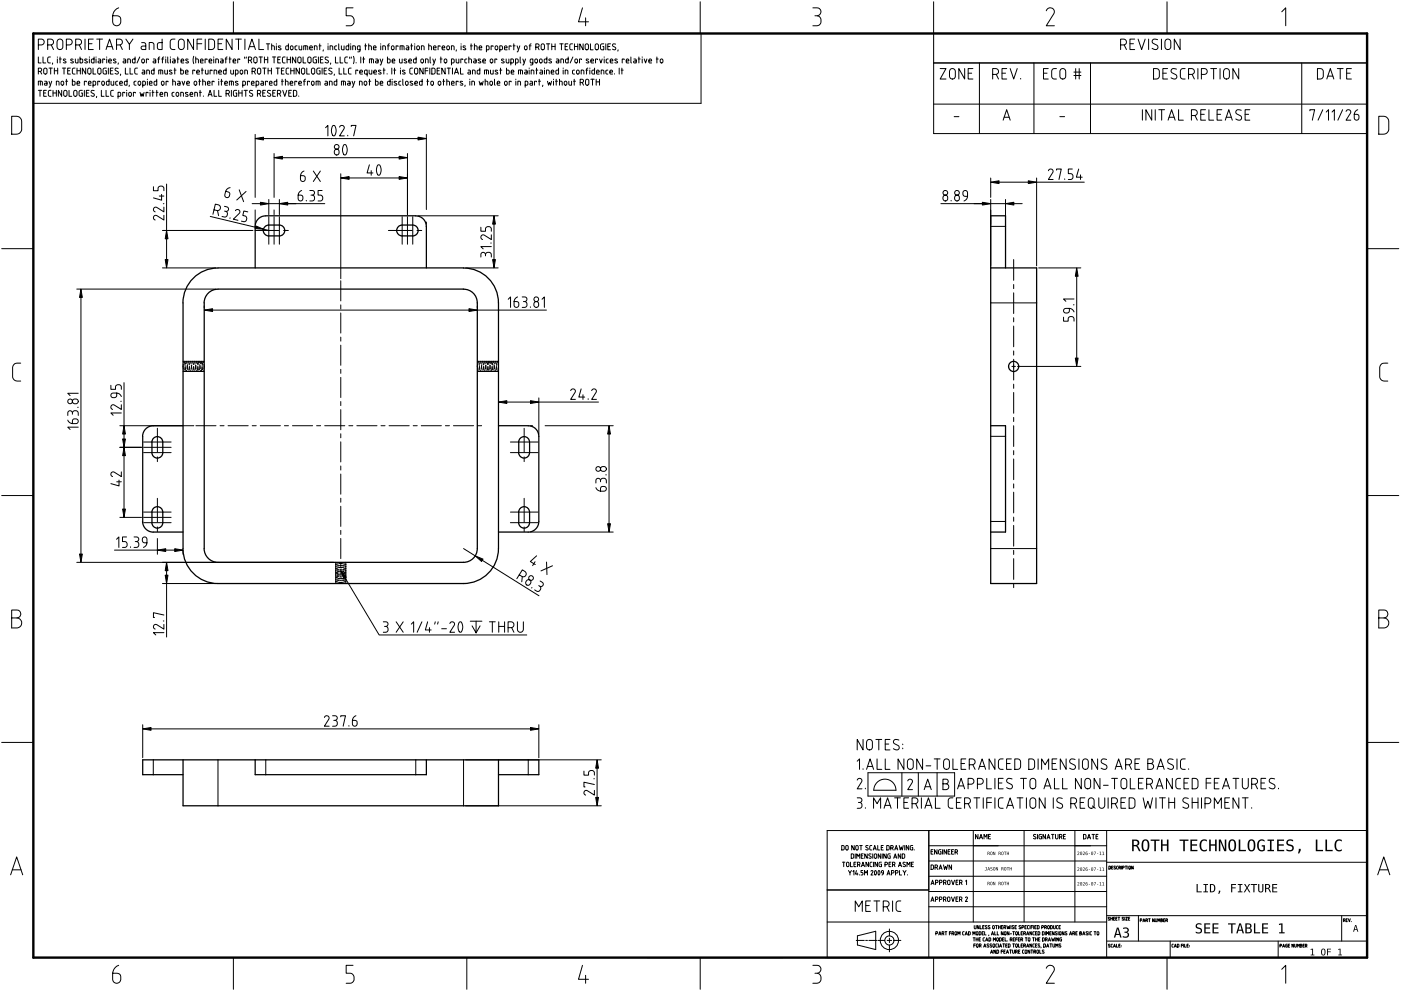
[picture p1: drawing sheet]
<svg xmlns="http://www.w3.org/2000/svg" width="420mm" height="297mm" viewBox="0 0 420 297" stroke-linecap="round" stroke-linejoin="round" font-family="sans-serif">
<g fill="none" stroke="#000" stroke-width=".3">
<path d="M54.9 111.4h6.3M54.9 109.8l.1 .9M54.9 108.3h6.3M55.1 111.1l.1 .3M61 111.1l-.1 .3M61.2 109.8l-.1 .9M143.1 111.4h6.4M143.1 108.3h6.4M143.1 109.8l.2 .9M143.3 111.1l.2 .3M149.3 111.1l-.1 .3M149.5 109.8l-.1 .9"/>
<path d="M100.7 168.6v6.3M103.7 168.6v6.3"/>
</g>
<g fill="none" stroke="#000" stroke-width=".3">
<path d="M55 109.2l-.1 .6M55.2 108.3l-.1 .4M55.3 111.2l-.1 .2M55.3 108.5l.2 1M55.5 109.7l-.1 1.1M55.6 110.1l.1 1M55.8 108.3l-.2 .8M55.9 108.3l.2 .7M56 111l-.2 .3M56.1 109.6l.2 1.2M56.2 109.3l-.1 1.2M56.4 111.2l.2 .1"/>
<path d="M56.5 108.3l-.2 .5M56.6 108.5l.1 .9M56.8 109.8l-.2 1.1M56.8 110l.2 1.1M57.1 108.4l-.2 .8M57.1 108.3l.2 .6M57.2 111.1l-.1 .2M57.4 109.5l.2 1.2M57.5 109.4l-.2 1.2M57.6 111.1l.2 .2M57.7 108.3l-.1 .5M57.8 108.4l.2 .9"/>
<path d="M58.1 109.9l-.2 1.1M58.1 109.9l.1 1.1M58.3 108.4l-.2 .9M58.4 108.3l.2 .5M58.5 111.1l-.2 .2M58.6 109.4l.2 1.2M58.7 109.5l-.1 1.2M58.9 111.1l.2 .2M59 108.3l-.2 .6M59.1 108.4l.2 .8M59.3 110l-.2 1.1M59.3 109.8l.2 1.1"/>
<path d="M59.6 108.5l-.2 .9M59.7 108.3l.1 .5M59.8 111.2l-.2 .1M59.9 109.3l.2 1.2M60 109.6l-.2 1.2M60.2 111l.1 .3M60.3 108.3l-.2 .7M60.3 108.3l.2 .8M60.6 110.1l-.2 1M60.6 109.7l.2 1.1M60.8 108.5l-.1 1M60.8 111.2l.1 .2"/>
<path d="M60.9 108.3l.2 .4M61.2 109.2v.6M143.2 109.2l-.1 .6M143.5 108.3l-.2 .4M143.6 111.2l-.1 .2M143.6 108.5l.1 1M143.8 109.7l-.2 1.1M143.8 110.1l.2 1M144.1 108.3l-.2 .8M144.1 108.3l.2 .7M144.2 111l-.1 .3M144.4 109.6l.2 1.2"/>
<path d="M144.5 109.3l-.2 1.2M144.6 111.2l.2 .1M144.7 108.3l-.1 .5M144.8 108.5l.2 .9M145.1 109.8l-.2 1.1M145.1 110l.1 1.1M145.3 108.4l-.2 .8M145.4 108.3l.2 .6M145.5 111.1l-.2 .2M145.6 109.5l.2 1.2M145.7 109.4l-.1 1.2M145.9 111.1l.2 .2"/>
<path d="M146 108.3l-.2 .5M146.1 108.4l.1 .9M146.1 111l.2-1.1 .2 1.1M146.6 108.4l-.2 .9M146.6 108.3l.2 .5M146.7 111.1l-.1 .2M146.9 109.4l.2 1.2M147 109.5l-.2 1.2M147.2 111.1l.1 .2M147.3 108.3l-.2 .6M147.3 108.4l.2 .8M147.6 110l-.2 1.1"/>
<path d="M147.6 109.8l.2 1.1M147.8 108.5l-.1 .9M147.9 108.3l.2 .5M148 111.2l-.2 .1M148.2 109.3l.1 1.2M148.3 109.6l-.2 1.2M148.4 111l.2 .3M148.5 108.3l-.2 .7M148.6 108.3l.2 .8M148.8 110.1l-.1 1M148.8 109.7l.2 1.1M149.1 108.5l-.2 1"/>
<path d="M149.1 111.2l.1 .2M149.2 108.3l.1 .4M149.4 109.2l.1 .6M100.7 168.6l.2 .1M100.7 174.3l.5 .2M100.7 173l.6 .2M100.7 171.8l.7 .1M100.7 170.5l.8 .2M100.7 169.8l.2 .1M100.8 169.3l.8 .1M100.8 171v.2M100.8 172.3v.1"/>
<path d="M100.9 173.5l-.2 .2M100.9 174.8l-.2 .1M101.1 173.8l1.1 .1M101.1 172.5l1.2 .2M101.2 171.3l1.2 .1M101.2 169l-.5 .2M101.3 170l1.2 .2M101.3 170.3l-.6 .1M101.4 168.8l1.2 .1M101.4 171.5l-.7 .2M101.5 172.8l-.8 .1M101.6 174l-.8 .2"/>
<path d="M101.8 174.5l1.2 .2M101.9 173.3l1.2 .1M102 172l1.2 .2M102.1 170.8l1.2 .1M102.2 169.5l-1.1 .2M102.2 169.5l1.1 .2M102.3 170.8l-1.2 .1M102.4 172l-1.2 .2M102.5 173.3l-1.2 .1M102.6 174.5l-1.2 .2M102.8 174l.8 .2M102.9 172.8l.8 .1"/>
<path d="M103 171.5l.7 .2M103 168.8l-1.2 .1M103.1 170.3l.6 .1M103.1 170l-1.2 .2M103.2 169l.5 .2M103.2 171.3l-1.2 .1M103.3 172.5l-1.2 .2M103.3 173.8l-1.1 .1M103.5 174.8l.2 .1M103.5 173.5l.1 .2M103.6 172.3v.1M103.6 171v.2"/>
<path d="M103.6 169.3l-.8 .1M103.6 169.8l-.1 .1M103.7 170.5l-.8 .2M103.7 171.8l-.7 .1M103.7 173l-.6 .2M103.7 174.3l-.5 .2M103.7 168.6l-.2 .1"/>
</g>
<g fill="none" stroke="#000" stroke-width=".38">
<path d="M76.5 67.9a3.2 3.2 0 0 1 3.2-3.2h45a3.1 3.1 0 0 1 3.1 3.2l.1 12.4M76.5 67.9v12.4M79.5 67.9l1.1-.4h3.2a1.62 1.62 0 0 1 1.6 1.6 1.62 1.62 0 0 1-1.6 1.6h-3.2a1.63 1.63 0 0 1-1.5-1 1.63 1.63 0 0 1 .4-1.8zM119.5 67.9l1.1-.4h3.2a1.62 1.62 0 0 1 1.6 1.6 1.62 1.62 0 0 1-1.6 1.6h-3.2a1.63 1.63 0 0 1-1.5-1 1.63 1.63 0 0 1 .4-1.8zM57.5 83.8a10.5 10.5 0 0 1 7.9-3.5h73.6a10.4 10.4 0 0 1 10.5 10.5v73.7a10.5 10.5 0 0 1-10.5 10.4h-73.6a10.5 10.5 0 0 1-10.5-10.5v-73.6a10.5 10.5 0 0 1 2.6-7zM61.2 90.8a4.2 4.2 0 0 1 4.2-4.1h73.6a4.1 4.1 0 0 1 4.1 4.1v73.7a4.1 4.1 0 0 1-4.1 4.1h-73.6a4.2 4.2 0 0 1-4.2-4.1M61.2 90.8v73.6M297.1 80.3h13.8v94.6h-13.8v-110.2h4.5v15.6M42.8 130.8v25.5M45.6 132.5a1.63 1.63 0 0 1 1.6-1.6 1.63 1.63 0 0 1 1.6 1.6M45.6 135.7a1.63 1.63 0 0 0 1.6 1.6 1.63 1.63 0 0 0 1.6-1.6M45.6 132.5v3.2"/>
<path d="M48.8 132.5v3.2M54.9 127.6h-9a3.2 3.2 0 0 0-3.1 3.2M149.5 127.6h8.9a3.1 3.1 0 0 1 3.2 3.2M155.5 132.5a1.63 1.63 0 0 1 1.7-1.6 1.63 1.63 0 0 1 1.6 1.6M155.5 135.7a1.63 1.63 0 0 0 1.7 1.6 1.63 1.63 0 0 0 1.6-1.6M155.6 132.5v3.2M158.8 132.5v3.2M161.6 130.8v25.5a3.2 3.2 0 0 1-3.2 3.2h-8.9M297.1 127.6h4.5v31.9h-4.5M42.8 156.3a3.3 3.3 0 0 0 3.1 3.2h9M45.6 153.5a1.63 1.63 0 0 1 1.6-1.6 1.63 1.63 0 0 1 1.6 1.6M45.6 153.5v3.2a1.63 1.63 0 0 0 1.6 1.6 1.63 1.63 0 0 0 1.6-1.6v-3.2"/>
<path d="M155.5 153.5a1.63 1.63 0 0 1 1.7-1.6 1.63 1.63 0 0 1 1.6 1.6M155.6 153.5v3.2M158.8 153.5v3.2a1.63 1.63 0 0 1-1.6 1.6 1.63 1.63 0 0 1-1.7-1.6M54.9 232.2h-12.1v-4.4h118.8v4.4h-12.1M54.9 227.8v13.7h94.6v-13.7M76.5 227.8v4.4h51.4v-4.4"/>
<circle cx="304" cy="109.8" r="1.52"/>
</g>
<path d="M297.1 67.9h4.5M297.1 90.8h13.8M301.6 130.8h-4.5M301.6 156.3h-4.5M297.1 164.4h13.8M46 227.8v4.4M65.4 227.8v13.7M79.7 227.8v4.4M124.7 227.8v4.4M139 227.8v13.7M158.4 227.8v4.4" fill="none" stroke="#000" stroke-width=".3"/>
<path d="M10 10h400v277h-400z" fill="none" stroke="#000" stroke-width=".72"/>
<g fill="none" stroke="#000" stroke-width=".3">
<path d="M35.6 2.3a3.4 3.4 0 0 0-1.8 4.5 1.21 1.21 0 0 0 1.3 .9 1.21 1.21 0 0 0 1.1-1v-1.3l-.4-.4-.7-.3h-1.3M70 .5v9.5M105.9 2.3h-2.1v2.4h1.3a1.55 1.55 0 0 1 1.1 1.5 1.55 1.55 0 0 1-1.1 1.5h-1.3M140 .5v9.5M174.7 2.3l-1.2 4.2h3M175.6 5.3v2.4M210 .5v9.5M243.8 2.3h1.2a1.19 1.19 0 0 1 1.2 1.2 1.19 1.19 0 0 1-1 1.2h-.8M245.1 4.7a1.54 1.54 0 0 1 1.2 1.6 1.54 1.54 0 0 1-1.3 1.4h-1.2M280 .5v9.5M313.8 3.2a1.23 1.23 0 0 1 1.6-.8 1.23 1.23 0 0 1 .7 1.6l-2.3 3.7h2.4M350 .5v9.5"/>
<path d="M384.4 3.5l1.2-1.2v5.4M3.5 34.8a2.55 2.55 0 0 1 2.7 .7l.3 .9-.1 2.9a1.51 1.51 0 0 1-1.5 .9h-1.4zM413.5 34.8a2.55 2.55 0 0 1 2.7 .7l.3 .9-.1 2.9a1.51 1.51 0 0 1-1.5 .9h-1.4zM.5 74.5h9.5M419.5 74.5h-9.5M6.2 108.8a2.02 2.02 0 0 0-2.1 .5l-.3 .8v2.9l.4 .8a2.21 2.21 0 0 0 2 .4M416.2 108.8a2.02 2.02 0 0 0-2.1 .5l-.3 .8v2.9l.3 .8a2.21 2.21 0 0 0 2.1 .4M.5 148.5h9.5M410 148.5h9.5M3.5 185.2h1.6a1.19 1.19 0 0 0 1.2-1.2 1.19 1.19 0 0 0-1.2-1.2h-1.6v5.4h1.7a1.51 1.51 0 0 0 1.3-1.5 1.51 1.51 0 0 0-1.4-1.5M413.5 185.2h1.6a1.19 1.19 0 0 0 1.1-1.2 1.19 1.19 0 0 0-1.1-1.2h-1.6v5.4h1.7a1.51 1.51 0 0 0 1.3-1.5 1.51 1.51 0 0 0-1.4-1.5M10 222.5h-9.5"/>
<path d="M410 222.5h9.5M3.7 260.7h2.6M6.8 262.2l-1.8-5.4-1.8 5.4M413.7 260.7h2.6M416.8 262.2l-1.8-5.4-1.8 5.4M35.6 289.3a3.4 3.4 0 0 0-1.8 4.5 1.21 1.21 0 0 0 1.3 .9 1.21 1.21 0 0 0 1.1-1v-1.3l-.4-.4-.7-.3h-1.3M70 287v9.5M105.9 289.3h-2.1v2.4h1.3a1.55 1.55 0 0 1 1.1 1.5 1.55 1.55 0 0 1-1.1 1.5h-1.3M140 287v9.5M174.7 289.3l-1.2 4.2h3M175.6 292.3v2.4M210 287v9.5"/>
<path d="M243.8 289.3h1.2a1.19 1.19 0 0 1 1.2 1.1 1.19 1.19 0 0 1-1 1.3h-.8M245.1 291.7a1.54 1.54 0 0 1 1.2 1.6 1.54 1.54 0 0 1-1.3 1.4h-1.2M280 287v9.5M313.8 290.2a1.23 1.23 0 0 1 1.6-.8 1.23 1.23 0 0 1 .7 1.6l-2.3 3.7h2.4M350 287v9.5M384.4 290.5l1.2-1.2v5.4"/>
</g>
<g fill="none" stroke="#000" stroke-width=".3">
<path d="M278.5 253.5h53.4M278.5 258.1h53.4M279.2 255.3h.5M279.2 259.3l.8 .2v.8l-.3 .3h-.5zM279.8 254.7h-.6v1.3h.6M280.9 260l.3 .6M281 254.7v1.3l-.7-1.3v1.3M282.2 254.7l-.7 .2 .2 1.1h.5v-.7h-.2M282.7 254.7v1.3M283.9 254.7v1.3l-.8-1.3v1.3M284.2 259.3l-.3 1.3-.3-.9-.3 .9-.3-1.3M284.3 255.3h.5"/>
<path d="M284.9 254.7h-.6v1.3h.6M285.4 255.3h.4M285.4 259.3v1.3l-.8-1.3v1.3M286 254.7h-.6v1.3h.6M286.4 255.4l.6-.1 .1-.5-.7-.1v1.3M286.9 255.4l.3 .6M291.9 248.9v27.5M293.3 250.1v1.4l-.7-1.4v1.4M293.8 251.5l.4-1.4 .5 1.4M293.9 251.1h.6M295.1 251.5v-1.4l.5 .8 .4-.8v1.4M296.9 250.7h-.4"/>
<path d="M297.1 250.1h-.6v1.4h.6M307.1 248.9v27.5M310.6 250.2a.35 .35 0 0 0-.5-.1 .35 .35 0 0 0 0 .6l.6 .4a.4 .4 0 0 1-.3 .4 .4 .4 0 0 1-.5-.2M311.1 250.1v1.4M312.3 250.1l-.7 .3 .2 1 .5 .1v-.8h-.2M313.5 250.1v1.4l-.7-1.4v1.4M314 251.5l.4-1.4 .5 1.4M314.1 251.1h.7M315.3 250.1h.8M315.7 250.1v1.4M316.5 250.1v1a.38 .38 0 0 0 .4 .4 .38 .38 0 0 0 .4-.4v-1M317.7 250.9l.6-.1 .1-.5-.7-.2v1.4"/>
<path d="M318.2 250.8l.3 .7M319.4 250.7h-.5M319.5 250.1h-.6v1.4h.6M322.4 248.9v27.5M324.9 250.1l.8 .3v.7l-.3 .3-.5 .1zM326.1 251.5l.5-1.4 .5 1.4M326.3 251.1h.6M327.5 250.1h.7M327.9 250.1v1.4M329.1 250.7h-.4M329.3 250.1h-.6v1.4h.6M331.9 248.9v38.1"/>
<path d="M331.9 258.5h78.1M332.6 259.6l.4 .2-.1 .7h-.3zM333.8 259.6h-.4v.9h.4M334.5 259.7l-.4 .1 .4 .6h-.4M335.3 259.6l-.4 .1v.6l.4 .2M336.4 259.6v.9M337.5 259.6h.5M337.7 259.6v.9M338.3 259.6v.9M338.7 259.6l.4 .2-.2 .7-.3-.2zM339.9 259.6v.9l-.5-.9v.9M256.5 273.2v-3.2l1 1.8 1.1-1.8v3.2"/>
<path d="M259.6 271.4h1.1M261.1 270h-1.5v3.2h1.5M263 270v3.2M263.8 270h-1.7M264.9 271.8h1a.88 .88 0 0 0 .7-.9 .88 .88 0 0 0-.8-.9h-.9v3.2M265.9 271.8l.7 1.4M266.7 278.4v2.1M267.7 270v3.2M270.2 270l-.9 .1-.5 .4-.1 2 .4 .6 1.1 .1M278.5 271.8h53.4M278.5 266.8h-30.4v20.2M279.2 265.2l.5-1.4 .4 1.4"/>
<path d="M279.3 269.8h.7M280 264.8h-.7M280.1 270.2l-.5-1.3-.4 1.3M280.4 260l.6-.1 .1-.5-.7-.1v1.3M280.5 269.6l.7-.1v-.5l-.7-.1v1.3M280.6 264.6l.6-.1v-.6l-.6-.1v1.4M280.7 279.8l.4-.1v-.4h-.4v.9M281.7 269.6l.7-.1v-.5l-.7-.1v1.3M281.8 264.6l.6-.1v-.6l-.6-.1v1.4M282.1 280h-.5M282.4 260.2h-.7M282.5 260.6l-.4-1.3-.5 1.3"/>
<path d="M282.5 279.8l.5-.1v-.3l-.5-.1v.9M282.9 279.8l.2 .4M282.9 269.6l.7-.1v-.5l-.7-.1v1.3M283 264.6l.6-.1 .1-.5-.7-.2v1.4M283.4 269.6l.3 .6M283.4 264.6l.3 .6M283.7 279.3v.9M284 279.3h-.6M284.2 269l.4-.1 .3 .2-.2 1-.5-.2zM284.3 263.9h.4l.2 .3v.7l-.2 .3-.5-.3zM284.7 279.7h.5M285.2 279.3h-.5v.9"/>
<path d="M285.4 263.8l.4 1.4 .5-1.4M285.5 279.8l.4-.1 .1-.3-.5-.1v.9M285.8 279.8l.2 .4M286.2 268.9l-.4 1.3-.5-1.3M286.5 279.3l.4 .2-.2 .7-.3-.2zM286.7 269.4h.4M287.2 264.4h-.5M287.3 268.9h-.6v1.3h.6M287.3 263.8h-.6v1.4h.6M287.7 269.6l.7-.1v-.5l-.7-.1v1.3M287.8 264.6l.6-.1 .1-.5-.7-.2v1.4M288.2 269.6l.3 .6"/>
<path d="M288.2 264.6l.3 .6M289.1 279.3l-.4 .1v.6l.4 .2M289.5 269.1a.31 .31 0 0 1 .4-.2 .31 .31 0 0 1 .2 .4l-.6 .9h.7M289.6 264.1l.3-.3v1.4M290 280h-.5M290.4 279.3l.6 .1-.2 .8h-.4zM292.7 277.4v.7l-.2 .3-.3-.2v-.8M292.9 279.3l.4 .2-.2 .7-.3-.2zM293.6 277.4v1l-.5-1v1M293.6 279.3l.6 .1-.2 .8h-.4zM293.9 277.4v1h.5M294.5 279.7h.3"/>
<path d="M295 279.3h-.5v.9h.5M295 277.9h-.3M295.2 277.4h-.5v1h.5M295.3 279.3v.9h.4M296 277.5l-.4-.1-.1 .2 .5 .7h-.5M296.9 277.5l-.4-.1-.1 .2 .5 .7h-.5M297.7 277.5l.5 .1-.1 .8-.4-.2zM297.9 280h-.5M298.3 279.3v.9h.5M298.8 277.4v1M299.1 279.3v.9h.4M299.1 277.4h-.5"/>
<path d="M299.4 277.4v1M300 277.9h-.6M300 277.4v1M300.6 277.9h-.3M300.8 277.4h-.5v1h.5M300.8 279.3v.9l-.5-.9v.9M301.1 278l.4-.1 .1-.4-.5-.1v1M301.3 279.3l.4 .2-.2 .7-.3-.2zM301.4 278l.2 .4M302.6 279.3v.9l-.6-.9v.9M302.8 277.4l-.2 1-.2-.7-.2 .7-.2-1M302.9 279.9h.5"/>
<path d="M303.2 277.4v1M304 279.3v.9M304 277.5l-.3-.1-.2 .2 .5 .7h-.5M304.2 279.3h-.5M304.7 279.3l.4 .2-.2 .7-.3-.2zM304.7 277.9h-.3M304.8 277.4h-.4v1h.4M305.5 279.3v.9h.4M306.1 277.5l-.3-.1-.2 .2 .5 .7h-.5M306.2 279.7h.4M306.5 278l.4-.1 .1-.4-.5-.1v1M306.7 279.3h-.5v.9h.5"/>
<path d="M307 279.8l.4-.1 .1-.3-.5-.1v.9M307.3 279.8l.2 .4M307.7 277.9h-.3M307.8 277.4h-.4v1h.4M308.5 280h-.5M308.6 277.4l-.5 .2v.6l.5 .2M308.9 277.4v1M309.4 279.3v.9l-.5-.9v.9M309.7 277.4h-.5v1M309.7 277.9h-.5M310 277.4v1M310.2 279.3l-.5 .2 .1 .6 .4 .1"/>
<path d="M310.5 279.7h.4M310.7 277.9h-.4M310.8 277.4h-.5v1h.5M311 279.3h-.5v.9h.5M311.1 277.4l.5 .2-.2 .8h-.3zM311.3 279.3l.5 .1-.2 .8h-.3zM312.4 278l.5-.1v-.4l-.5-.1v1M312.6 279.3l.5 .1-.1 .8h-.4zM313.3 278l.4-.1 .1-.4-.5-.1v1M313.5 279.3v.9M313.6 278l.2 .4M314.2 277.5l.5 .1-.1 .8-.4-.2z"/>
<path d="M314.8 279.7h.3M315.1 277.4l.5 .2-.2 .8h-.3zM315.3 279.3h-.5v.9h.5M316.1 279.3v.9l-.5-.9v.9M316.5 277.4v.7l-.2 .3-.3-.2-.1-.8M317 279.3h-.4l-.1 .2 .5 .6h-.5M317.3 277.4l-.5 .2v.6l.5 .2M317.3 279.3v.9M317.7 279.3l.5 .1-.1 .8-.4-.2zM317.9 277.9h-.3M318 277.4h-.4v1h.4M319.1 279.3v.9l-.6-.9v.9"/>
<path d="M319.9 279.3h-.3l-.2 .2 .6 .6h-.6M321.3 280h-.5M321.7 279.8l.5-.1v-.3l-.5-.1v.9M322.1 279.8l.2 .4M322.6 279.7h.4M323.1 279.3h-.5v.9h.5M324.1 279.7l.3 .2-.3 .3h-.3v-.9h.5v.3l-.5 .1M325.3 280h-.5M326.2 279.3h-.3l-.2 .2 .5 .6h-.5M326.6 279.3v.9M327.4 279.3l-.5 .1v.6l.5 .2M328.4 279.3v.9"/>
<path d="M328.7 279.3h-.6M329.1 279.3l.4 .2-.1 .7-.4-.2zM331.9 276.4h-83.8M331.9 262.6h-53.4M331.9 267.2h-53.4M331.9 274.5h78.1M332.8 275l-.5 .1 .5 .6h-.5M333.1 274.9v.9M333.4 260h.3M333.6 275.3h-.5M333.6 274.9v.9M334.2 275.3h-.3"/>
<path d="M334.3 274.9h-.4v.9h.4M334.9 275.3h-.3M335 274.9h-.4v.9h.4M335.6 260.1h.4v-.4l-.4-.1v.9M335.6 274.9v.9M335.8 274.9h-.5M335.9 260.1l.2 .4M336.7 260.1h.4v-.4l-.4-.1v.9M337 275l-.5 .1 .5 .6h-.5M337.3 274.9v.9M337.6 274.9h.5l-.5 .9h.5M338.7 275.3h-.3"/>
<path d="M338.8 274.9h-.4v.9h.4M341.4 274.5v7.6M341.9 275.9l.5-.1v-.3l-.5-.1v.9M342.8 276h.5M343.4 276.3l-.4-.9-.3 .9M343.6 275.9l.5-.1v-.3l-.5-.1v.9M343.9 275.9l.2 .4M344.7 275.4v.9M344.9 275.4h-.5M346.1 275.4v.9l-.5-.9v.9M347 275.4l-.3 .9-.2-.2-.1-.7M347.9 276.3v-.9l-.4 .5-.3-.5v.9"/>
<path d="M348.1 275.8l.5-.1-.1-.3h-.4v.9h.3l.2-.3-.2-.2M349.2 275.8h-.3M349.4 275.4h-.5v.9h.5M349.6 275.9l.5-.1v-.3l-.5-.1v.9M349.9 275.9l.2 .4M402.4 274.5v7.6M402.9 275.9l.4-.1 .1-.3-.5-.1v.9M403.2 275.9l.2 .4M404 275.8h-.3M404.1 275.4h-.4v.9h.4M405 275.4l-.3 .9-.3-.9M405.2 276.2v.1"/>
<path d="M194.1 287h40.6M256.8 281.9h2.4M257.1 280.5l5.5-1.4v5.5l-5.5-1.3zM259.6 281.9h.6M263 281.9h-2.4M263.3 281.9h2.1M266.1 281.9h1.3M266.7 281.2v1.4M266.7 283.3v2M270.2 281.9h-2.1M278.5 287v-38.1h131.5v38.1M281.5 280.2l.4-.9 .3 .9"/>
<path d="M287.3 280.2v-.9l.3 .5 .3-.5v.9M289.5 280.2l.3-.9 .3 .9M291.8 280.2v-.9l.3 .5 .3-.5v.9M291.8 281.1h.6M292 283.4h.5M292.1 281.1v1M292.5 282.9h-.5v1M292.7 281.1v1M292.9 283l.4 .1-.1 .8-.4-.2zM293.3 281.5h-.6M293.3 281.1v1M293.7 283.5l.4-.1 .1-.4-.5-.1v1"/>
<path d="M293.9 281.5h-.3M294 283.5l.2 .4M294.1 281.1h-.5v1h.5M295 283.9l.3-1 .4 1M295.3 281.1l-.5 .1v.7l.5 .2M295.6 283.6h-.5M295.7 281.8h.5M296.3 282.1l-.4-1-.3 1M296.5 283l-.3-.1-.2 .2 .5 .7h-.5M296.6 280.2l-.1 .3M296.6 281.1l.5 .2-.2 .8h-.3zM297.1 285.7l.3-.9 .3 .9"/>
<path d="M297.2 285.5h.4M297.3 280.2l.4-.9 .3 .9M297.4 283l-.3-.1-.2 .2 .5 .7h-.5M297.8 283l.5 .1-.1 .8-.4-.2zM298.6 282.1v-1l-.4 .5-.3-.5v1M298.6 284.8v.9l-.5-.9v.9M298.9 284.8l.6 .1-.2 .8h-.4zM299 281.1l.4 .2-.2 .8-.3-.2zM299.1 282.9l-.5 .2 .1 .7 .4 .1M299.4 282.9v1M299.7 283.9l.4-1 .3 1M299.8 281.1l.5 .2-.2 .8h-.3z"/>
<path d="M300.3 283.6h-.5M300.7 284.8h-.4v.9M300.7 285.2h-.4M301 281.5h-.4M301 282.9v1M301.1 281.1h-.5v1h.5M301.3 282.9h-.6M301.4 285.2h-.4M301.4 281.1v1h.5M301.5 284.8h-.5v.9h.5M301.6 283.4h.3M301.8 285.7l.3-.9 .4 .9"/>
<path d="M301.9 285.5h.5M302.1 282.9h-.5v1h.5M302.2 282v.1M302.4 282.9l.5 .2-.2 .8h-.3zM302.8 284.8h.5M303 281.6h.4l.1-.4-.5-.1v1M303.1 284.8v.9M303.3 281.6l.2 .5M303.7 284.8v.7l.2 .2 .3-.1v-.8M304 282.9v1M304.2 281.5h-.4M304.2 282.9h-.5"/>
<path d="M304.3 281.1h-.5v1h.5M304.6 285.3l.4-.1 .1-.3-.5-.1v.9M304.6 283l.5 .1-.1 .8-.4-.2zM304.9 285.3l.2 .4M305.1 281.1h-.5v1M305.1 281.5h-.5M305.5 282.9v1h.4M305.7 281.5h-.3M305.8 285.2h-.4M305.8 281.1h-.4v1h.4M305.9 284.8h-.5v.9h.5M306.1 281.6h.5l.1-.4-.6-.1v1"/>
<path d="M306.2 283.4h.4M306.5 281.6l.2 .5M306.7 282.9h-.5v1h.5M307 283.5l.4-.1 .1-.4-.5-.1v1M307.1 284.8l-.5 .2 .1 .6 .4 .1M307.3 283.5l.2 .4M307.5 281.1h.5M307.5 284.8l.4 .1-.1 .8-.4-.2zM307.7 281.1v1M307.9 280.2l.3-.9 .3 .9M307.9 283.9l.3-1 .3 1M308.4 281.2h.5l-.1 .8-.4-.1z"/>
<path d="M308.5 283.6h-.5M308.8 284.8v.9l-.5-.9v.9M309.2 284.8h.5M309.4 282.9v1l-.5-1v1M309.4 284.8v.9M309.7 281.1h.5M309.9 281.1v1M310.1 285.3l.4-.1 .1-.3-.5-.1v.9M310.2 282.9l-.5 .2 .1 .7 .4 .1M310.4 285.3l.2 .4M310.5 283.4h.4M310.5 281.1v1"/>
<path d="M311 282.9h-.5v1h.5M311 284.8l.5 .2-.2 .7-.4-.2zM311.1 281.1v1M311.1 281.5h-.6M311.8 281.5h-.4M311.8 283l-.3-.1-.2 .2 .5 .7h-.5M311.8 284.8v.9h.5M311.9 281.1h-.5v1h.5M312.2 283.9v.2M312.6 281.1l.6 .2-.2 .8h-.4zM313 282.9l.5 .2-.2 .8h-.3zM313.1 284.8h-.3l-.2 .2 .5 .6h-.5"/>
<path d="M313.5 281.6h.5v-.4l-.5-.1v1M313.8 280.2v-.9l.4 .5 .3-.5v.9M313.8 281.6l.3 .5M313.9 283.9l.3-1 .3 1M314.4 283.6h-.4M314.5 281.8h.5M315.1 282.1l-.4-1-.3 1M315.1 282.9v1M315.4 281.1l.2 1 .2-.7 .3 .7 .2-1M315.4 282.9h-.5M316.3 282.9v.7l-.2 .3-.3-.2-.1-.8M316.6 281.1v1"/>
<path d="M316.6 283.9v-1l.4 .6 .3-.6v1M317.5 281.1v1l-.6-1v1M318.1 283l-.3-.1-.2 .2 .5 .7h-.5M318.4 281.1l-.6 .2 .1 .7 .5 .1v-.6h-.2M320.7 280.2l.4-.9 .3 .9M324.7 280.2l.3-.9 .4 .9M332.9 283.1l-.5 .1 .5 .6h-.5M333.6 283l-.4 .1v.6l.4 .2M333.9 283.9l.3-.9 .3 .9M334.4 283.7h-.4M334.8 283v.9h.4M335.5 283.4h.3"/>
<path d="M335.9 283h-.4v.9h.4M336.2 283.4v.1M336.2 283.7v.1M350.9 282.1v4.9M351.9 283l-.4 .2v.6l.4 .1M352.2 283.9l.3-.9 .3 .9M352.7 283.7h-.4M353.1 283l.5 .2-.2 .7h-.3zM354.3 283.4h.4M354.7 283h-.4v.9M355 283v.9M355.3 283v.9h.4"/>
<path d="M356 283.4h.3M356.4 283h-.4v.9h.4M356.7 283.4v.1M356.7 283.7v.1M383.3 282.1v4.9M383.9 283.5h.4v-.4l-.4-.1v.9M384.7 283.9l.3-.9 .3 .9M385.2 283.7h-.5M386.1 283l-.5 .2 .1 .7h.4l-.2-.5M386.4 283.4h.3M386.8 283h-.4v.9h.4M388 283v.9l-.5-.9v.9"/>
<path d="M388.3 283l.2 .9 .2-.2 .1-.7M389.1 283.9v-.9l.3 .5 .3-.5v.9M390.2 283.4l.3 .2-.3 .3h-.2v-.9h.3l.1 .3-.4 .1M390.8 283.4h.3M391.2 283h-.4v.9h.4M391.5 283.5h.4v-.4l-.4-.1v.9M391.8 283.5l.2 .4M409.6 287h-161.9M410 282.1h-78.1"/>
<circle cx="266.7" cy="281.9" r="2.74"/>
<circle cx="266.7" cy="281.9" r="1.38"/>
</g>
<g fill="#000">
<path d="M297.1 260l.5 .1a.23 .23 0 0 0-.3-.1 .23 .23 0 0 0-.1 .3 .33 .33 0 0 1 .4 .2 .33 .33 0 0 1-.1 .4 .33 .33 0 0 1-.5-.2 .27 .27 0 0 0 .4 .1 .27 .27 0 0 0 .1-.3 .27 .27 0 0 0-.4-.1zM297.8 255.3l.5 .8 .2-.8v1l-.5-.8-.2 .8zM298.7 259.9l.5 .8 .1-.8v1l-.5-.8-.1 .8zM301.1 255.3h.7l-.3 .1v.9l-.1-.9zM301.9 259.9h.8l-.3 .1v.9l-.2-.9zM302 255.3l.1 .4h.4l.1-.4v1l-.1-.5h-.4l-.1 .5zM302.8 259.9l.1 .4h.4l.1-.4v1l-.1-.5h-.4l-.1 .5zM323.1 255.3a.41 .41 0 0 1 .6 .3 .41 .41 0 0 1-.4 .5l.4 .2h-.6l.4-.6a.24 .24 0 0 0-.1-.3 .24 .24 0 0 0-.3 .1zM324.7 255.3a.41 .41 0 0 1 .6 .3 .41 .41 0 0 1-.3 .5l.3 .2h-.6l.4-.6a.24 .24 0 0 0 0-.3 .24 .24 0 0 0-.4 .1zM326.5 255.9l.4 .1zM328 255.3h.7l-.4 1 .2-.9zM329 255.9l.4 .1z"/>
<path d="M329.8 255.3h.3v.9l.2 .1h-.5l.2-.1v-.8zM330.6 255.3h.3v.9l.2 .1h-.5l.2-.1v-.8zM345.1 251.6h2.6v.4h-1v3.1h-.5v-3.1h-1.1zM348.2 251.6h.5v1.5h1.3v-1.5h.4v3.5h-.4v-1.6h-1.3v1.6h-.5zM353.7 251.6h2.7v.4h-1.1v3.1h-.5v-3.1h-1.1zM357 251.6h2.1v.4h-1.6v1.1h1.5v.4h-1.5v1.2h1.6v.4h-2.1zM360.2 251.9l1.2-.3 .5 .2v.5a1.04 1.04 0 0 0-1.3-.2 1.04 1.04 0 0 0-.4 1.3 1.04 1.04 0 0 0 .4 1.3 1.04 1.04 0 0 0 1.3-.2v.5a1.56 1.56 0 0 1-1.8-.2 1.56 1.56 0 0 1-.3-1.8zM362.6 251.6h.5v1.5h1.3v-1.5h.5v3.5h-.5v-1.6h-1.3v1.6h-.5zM365.5 251.6h.6l1.2 2.9v-2.9h.5v3.5h-.6l-1.2-2.8v2.8h-.5zM371.5 251.6h.5v3.1h1.7v.4h-2.2zM377.5 251.9l1.1-.3 .6 .2v.5a1.03 1.03 0 0 0-1.3-.2 1.03 1.03 0 0 0-.4 1.3 .99 .99 0 0 0 .2 1.1 .99 .99 0 0 0 1.2 .2v-1h-.5v-.4h.9v1.6a1.53 1.53 0 0 1-1.9-.1 1.53 1.53 0 0 1-.4-1.8zM380.1 251.6h2v.4h-.8v2.7h.8v.4h-2v-.4h.8v-2.7h-.8z"/>
<path d="M383 251.6h2.1v.4h-1.6v1.1h1.5v.4h-1.5v1.2h1.6v.4h-2.1zM386.1 251.9a1.72 1.72 0 0 1 1.7-.1v.4l-.4-.2a.65 .65 0 0 0-1 0 .65 .65 0 0 0 .1 1l.2 .1a1.14 1.14 0 0 1 1.3 1.3 1.14 1.14 0 0 1-1.7 .8l-.5-.2v-.5a.95 .95 0 0 0 1 .4 .95 .95 0 0 0 .7-.8l-.6-.5a1.02 1.02 0 0 1-1-.6 1.02 1.02 0 0 1 .2-1.1zM389.5 254.4h.6v.5l-.5 .9h-.3zM394.6 251.6h.5v3.1h1.7v.4h-2.2zM397.5 251.6h.5v3.1h1.7v.4h-2.2zM400.7 251.9l1.1-.3 .6 .2v.5a1.04 1.04 0 0 0-1.3-.2 1.04 1.04 0 0 0-.4 1.3 1.04 1.04 0 0 0 .4 1.3 1.04 1.04 0 0 0 1.3-.2v.5a1.57 1.57 0 0 1-1.8-.2 1.57 1.57 0 0 1-.4-1.8zM295.5 259.9h.4v.7a.33 .33 0 0 1-.2 .3 .33 .33 0 0 1-.4 0l.5-.2v-.7zM297.8 264.3l.5 .8 .2-.8v1l-.5-.8-.2 .8zM301.1 264.3h.7l-.3 .1v.9l-.1-.9zM302 264.3l.1 .4h.4l.1-.4v1l-.1-.5h-.4l-.1 .5zM323.1 260.1a.41 .41 0 0 1 .6 .2 .41 .41 0 0 1-.4 .5l.4 .2h-.6l.4-.5a.24 .24 0 0 0-.1-.4 .24 .24 0 0 0-.3 .1zM323.1 264.5a.41 .41 0 0 1 .6 .2 .41 .41 0 0 1-.4 .5l.4 .2h-.6l.4-.6a.24 .24 0 0 0-.1-.3 .24 .24 0 0 0-.3 .1z"/>
<path d="M324.7 260.1a.41 .41 0 0 1 .6 .2 .41 .41 0 0 1-.3 .5l.3 .2h-.6l.4-.5a.24 .24 0 0 0 0-.4 .24 .24 0 0 0-.4 .1zM324.7 264.5a.41 .41 0 0 1 .6 .2 .41 .41 0 0 1-.3 .5l.3 .2h-.6l.4-.6a.24 .24 0 0 0 0-.3 .24 .24 0 0 0-.4 .1zM326.5 260.6l.4 .1zM326.5 265l.4 .1zM328 260h.7l-.4 1 .2-.9zM328 264.4h.7l-.4 1 .2-.9zM329 260.6l.4 .1zM329 265l.4 .1zM329.8 260.1l.3-.1v.9l.2 .1h-.5l.2-.1v-.8zM329.8 264.5l.3-.1v.9l.2 .1h-.5l.2-.1v-.8zM330.6 260.1l.3-.1v.9l.2 .1h-.5l.2-.1v-.8zM330.6 264.5l.3-.1v.9l.2 .1h-.5l.2-.1v-.8z"/>
<path d="M336.8 278.1l.2-.1a.88 .88 0 0 1 1.3 .1 .88 .88 0 0 1-.1 1.2l-.2 .1a.93 .93 0 0 1 .5 1.3 .93 .93 0 0 1-1.4 .3l-.4-.1v-.4l.4 .2a.66 .66 0 0 0 1.1-.5 .66 .66 0 0 0-1-.6v-.3h.3a.54 .54 0 0 0 .6-.8 .54 .54 0 0 0-.9-.1l-.4 .1zM358.9 265h.3v2.2h1.2v.3h-1.5zM358.8 277l.8-.3 .7 .2v.4l-.4-.2a.58 .58 0 0 0-.9 .3 .58 .58 0 0 0 .7 .7 .94 .94 0 0 1 .7 1.2 .94 .94 0 0 1-1.4 .5l-.4-.2v-.4l.4 .2a.62 .62 0 0 0 1.1-.2 .62 .62 0 0 0-.7-.8 .82 .82 0 0 1-.8-.5 .82 .82 0 0 1 .2-.9zM360.9 265h1.4v.3h-.5v1.9h.5v.3h-1.4v-.3h.5v-1.9h-.5zM361.2 276.8h1.7v.3h-1.3v.9h1.3v.3h-1.3v1.1h1.4v.4h-1.8zM363.6 276.8h1.8v.3h-1.4v.9h1.4v.3h-1.4v1.1h1.5v.4h-1.9zM365.5 267h.5v.3l-.4 .6h-.2zM368.3 276.8h2.3v.3h-1v2.7h-.4v-2.7h-.9zM369.2 265h1.5v.3h-1.2v.7h1.1v.3h-1.1v1.2h-.3zM371.2 265h1.4v.3h-.5v1.9h.5v.3h-1.4v-.3h.5v-1.9h-.5zM373.1 265h.4l.5 .9 .6-.9h.3l-.7 1.1 .8 1.4h-.4l-.6-1.1-.7 1.1h-.3l.8-1.4zM375.1 265h1.9v.3h-.8v2.2h-.3v-2.2h-.8z"/>
<path d="M376.1 276.8h.4v2.6h1.4v.4h-1.8zM377.3 265h.4v1.7a.46 .46 0 0 0 .4 .5 .46 .46 0 0 0 .5-.5v-1.7h.3v1.5a.81 .81 0 0 1-.8 1 .81 .81 0 0 1-.8-1zM378.5 276.8h1.8v.3h-1.4v.9h1.3v.3h-1.3v1.1h1.4v.4h-1.8zM381.5 265h1.5v.3h-1.1v.7h1.1v.3h-1.1v.9h1.2v.3h-1.6zM383.6 276.9l1-.1v2.6h.7v.4h-1.7v-.4h.6v-2.3l-.6 .2zM393.1 284.5l.7-.1v1.7h.4v.3h-1.1v-.3h.4v-1.5l-.4 .1zM398 284.4h1.2v.2h-.9v.6h.8v.2h-.8v1h-.3zM401.3 284.5l.7-.1v1.7h.5v.3h-1.2v-.3h.5v-1.5l-.5 .1z"/>
<path d="M296.4 259.9l.5 1-.2-.2-.6 .2zM296.5 260l-.1 .5h.2z"/>
<path d="M296.2 255.3h.3a.27 .27 0 0 1 .3 .2 .27 .27 0 0 1-.2 .3l.3 .5-.5-.4-.2 .4zM296.3 255.4v.4l.3-.1v-.3z"/>
<path d="M297.1 255.3h.3l.2 .2-.2 .8-.4-.2zM297.2 255.4l-.1 .6 .3 .2 .1-.6z"/>
<path d="M299.5 255.3h.3a.27 .27 0 0 1 .3 .2 .27 .27 0 0 1-.2 .3l.3 .5-.5-.4-.2 .4zM299.6 255.4v.4l.3-.1v-.3z"/>
<path d="M300.4 255.3h.3l.2 .2-.2 .8-.4-.2zM300.5 255.4l-.1 .6 .3 .2 .1-.6z"/>
<path d="M323.8 255.7a.45 .45 0 0 1 .9 0 .45 .45 0 0 1-.9 0zM324.1 255.4a.36 .36 0 0 0-.2 .5 .36 .36 0 0 0 .5 .2v-.6z"/>
<path d="M325.7 255.4l.4-.1-.3 .1-.1 .4a.35 .35 0 0 1 .5 .3 .35 .35 0 0 1-.5 .3 .35 .35 0 0 1-.1-.5zM325.7 255.9a.22 .22 0 0 0 .4 0 .22 .22 0 0 0-.4 0z"/>
<path d="M327.1 255.7a.45 .45 0 0 1 .9 0 .45 .45 0 0 1-.9 0zM327.4 255.4a.37 .37 0 0 0-.2 .5 .37 .37 0 0 0 .5 .2v-.6z"/>
<path d="M339.5 251.6h1a.95 .95 0 0 1 1.2 .7 .95 .95 0 0 1-.7 1.2l.4 .4 .7 1.2h-.5l-.6-1.2-.5-.2h-.5v1.4h-.5zM340 252v1.3h.5a.62 .62 0 0 0 .7-.7 .62 .62 0 0 0-.7-.6z"/>
<path d="M342.8 251.8a1.21 1.21 0 0 1 1.4 0 1.21 1.21 0 0 1 .5 1.4 1.42 1.42 0 0 1-1.6 1.9 2.5 2.5 0 0 1-.3-3.3zM343.1 252.1l-.2 .4a2.45 2.45 0 0 0 .5 2.3 1.01 1.01 0 0 0 .8-1.4l-.1-.8a.61 .61 0 0 0-.3-.6 .61 .61 0 0 0-.7 .1z"/>
<path d="M368.8 251.8a1.21 1.21 0 0 1 1.5 0 1.21 1.21 0 0 1 .4 1.4 1.42 1.42 0 0 1-1.6 1.9 2.5 2.5 0 0 1-.3-3.3zM369.1 252.1l-.2 .4a2.45 2.45 0 0 0 .5 2.3 1.01 1.01 0 0 0 .8-1.4l-.1-.8a.61 .61 0 0 0-.3-.6 .61 .61 0 0 0-.7 .1z"/>
<path d="M374.6 251.8a1.21 1.21 0 0 1 1.4 0 1.21 1.21 0 0 1 .5 1.4 1.42 1.42 0 0 1-1.6 1.9 2.5 2.5 0 0 1-.3-3.3zM374.9 252.1l-.2 .4a2.45 2.45 0 0 0 .4 2.3 1.01 1.01 0 0 0 .9-1.4l-.1-.8a.61 .61 0 0 0-.3-.6 .61 .61 0 0 0-.7 .1z"/>
<path d="M296.2 264.3h.3a.27 .27 0 0 1 .3 .2 .27 .27 0 0 1-.2 .3l.3 .5-.5-.4-.2 .4zM296.3 264.4v.4l.3-.1v-.2z"/>
<path d="M297.1 264.4l.3-.1 .2 .2-.2 .8-.4-.2zM297.2 264.5l-.1 .5 .3 .2 .1-.6z"/>
<path d="M298 260l.4 .1-.1 .8-.4-.2zM298 260.1v.5l.2 .2 .1-.6z"/>
<path d="M299.5 264.3h.3a.27 .27 0 0 1 .3 .2 .27 .27 0 0 1-.2 .3l.3 .5-.5-.4-.2 .4zM299.6 264.4v.4l.3-.1v-.2z"/>
<path d="M300.3 259.9h.3a.27 .27 0 0 1 .3 .2 .27 .27 0 0 1-.2 .3l.3 .5-.4-.4-.3 .4zM300.5 260v.4l.2-.1v-.2z"/>
<path d="M300.4 264.4l.3-.1 .2 .2-.2 .8-.4-.2zM300.5 264.5l-.1 .5 .3 .2 .1-.6z"/>
<path d="M301.3 260l.3-.1 .2 .2-.2 .8-.4-.2zM301.3 260.1v.5l.2 .2 .1-.6z"/>
<path d="M324 260.1l.3-.1 .2 .3-.2 .7-.4-.2zM324.1 260.2a.36 .36 0 0 0-.2 .4 .36 .36 0 0 0 .5 .2v-.6z"/>
<path d="M324 264.5l.3-.1 .2 .2-.2 .8-.4-.2zM324.1 264.6a.36 .36 0 0 0-.2 .4 .36 .36 0 0 0 .5 .2v-.6z"/>
<path d="M325.7 260.1l.4-.1-.3 .2-.1 .3a.35 .35 0 0 1 .5 .3 .35 .35 0 0 1-.5 .4 .35 .35 0 0 1-.1-.6zM325.7 260.7a.22 .22 0 0 0 .4 0 .22 .22 0 0 0-.4 0z"/>
<path d="M325.7 264.5l.4-.1-.3 .2-.1 .3a.35 .35 0 0 1 .5 .3 .35 .35 0 0 1-.5 .3 .35 .35 0 0 1-.1-.5zM325.7 265.1a.22 .22 0 0 0 .4 0 .22 .22 0 0 0-.4 0z"/>
<path d="M327.1 260.5a.45 .45 0 0 1 .9 0 .45 .45 0 0 1-.9 0zM327.4 260.1a.37 .37 0 0 0-.2 .5 .37 .37 0 0 0 .5 .2v-.5z"/>
<path d="M327.1 264.8a.45 .45 0 0 1 .9 0 .45 .45 0 0 1-.9 0zM327.4 264.5a.37 .37 0 0 0-.2 .5 .37 .37 0 0 0 .5 .2v-.5z"/>
<path d="M335 278h.5l.9 3h-.5l-.2-.8h-1l-.2 .8h-.5zM335.2 278.4l-.4 1.5h.8z"/>
<path d="M362.9 265h.5a1.26 1.26 0 0 1 1.1 1.2 1.26 1.26 0 0 1-1.1 1.3h-.5zM363.2 265.2v2a.97 .97 0 0 0 .9-1 .97 .97 0 0 0-.9-1z"/>
<path d="M371.7 276.8h.5l.9 3h-.4l-.3-.8h-1l-.2 .8h-.5zM371.9 277.1l-.4 1.6h.8z"/>
<path d="M373.5 276.8h.9a.73 .73 0 0 1 .9 .4 .73 .73 0 0 1-.5 1 .83 .83 0 0 1 .6 1 .83 .83 0 0 1-1 .6h-.9zM373.9 278.3v1.1h.5a.56 .56 0 0 0 .6-.5 .56 .56 0 0 0-.6-.6zM373.9 277.1v.9h.5a.46 .46 0 0 0 .5-.4 .46 .46 0 0 0-.5-.5z"/>
<path d="M379.4 265h.7a.68 .68 0 0 1 .8 .5 .68 .68 0 0 1-.5 .8l.8 1.2h-.4l-.4-.9-.4-.2h-.3v1.1h-.3zM379.7 265.2v.9h.4a.45 .45 0 0 0 .5-.4 .45 .45 0 0 0-.5-.5z"/>
<path d="M406.4 277.3h.3l.6 2h-.2l-.2-.6h-.7l-.1 .6h-.3zM406.6 277.5l-.3 1h.6z"/>
<path d="M396.4 284.5a.8 .8 0 0 1 1 .1 .8 .8 0 0 1 .1 1 .71 .71 0 0 1-.8 .8 .71 .71 0 0 1-.5-1zM396.6 284.7l-.1 .4a.58 .58 0 0 0-.1 .7 .58 .58 0 0 0 .8 .2v-.3a.63 .63 0 0 0 .1-.8 .63 .63 0 0 0-.7-.2z"/>
<circle cx="324.2" cy="255.8" r=".09"/>
<circle cx="327.5" cy="255.8" r=".09"/>
<circle cx="324.2" cy="264.9" r=".09"/>
<circle cx="324.2" cy="260.5" r=".09"/>
<circle cx="327.5" cy="264.9" r=".09"/>
<circle cx="327.5" cy="260.5" r=".09"/>
</g>
<path d="M291.9 253.5h7.5M322.4 253.5h4.7M322.4 253.5h.1" fill="none" stroke="#000" stroke-width=".3"/>
<g fill="none" stroke="#000" stroke-width=".3">
<path d="M10 10h200.2v21h-200.2zM11.5 17.1v1.8h.8M11.5 13.5h1a.88 .88 0 0 0 .8-.9 .88 .88 0 0 0-.9-.9h-.9v3.2M12.9 17.1v1.8h.8M14.3 13.5h1a.88 .88 0 0 0 .8-1 .88 .88 0 0 0-.9-.8h-.9v3.2M15.1 17.1l-.8 .2v1.2l.2 .3 .6 .1M15.4 13.4l.6 1.5M15.8 18.9l-.1 .4M17.2 17.1v.1M17.2 17.7v1.2M17.3 12a.87 .87 0 0 1 .9-.3 .87 .87 0 0 1 .6 .8v1.5a.88 .88 0 0 1-.8 .9 .88 .88 0 0 1-.9-.9v-1.4zM17.8 17.7h.6"/>
<path d="M18 17.1v1.8M19.7 17.8a.37 .37 0 0 0-.4-.2 .37 .37 0 0 0-.3 .5l.8 .4a.41 .41 0 0 1-.3 .5 .41 .41 0 0 1-.5-.2M19.9 13.5h1a.88 .88 0 0 0 .8-.9 .88 .88 0 0 0-.9-.9h-.9v3.2M21.9 17.8a.37 .37 0 0 0-.4-.2 .37 .37 0 0 0-.3 .5l.8 .4a.41 .41 0 0 1-.3 .5 .41 .41 0 0 1-.5-.2M22.6 17.7v.9l.3 .3h.5v-1.2M22.7 13.5h1a.88 .88 0 0 0 .8-1 .88 .88 0 0 0-.9-.8h-.9v3.2M23.8 13.4l.6 1.5M24 17.1v1.8l.6-.1 .2-1-.8-.1M25.5 11.7v3.2M26.1 17.8a.37 .37 0 0 0-.4-.2 .37 .37 0 0 0-.3 .5l.8 .4a.41 .41 0 0 1-.3 .5 .41 .41 0 0 1-.5-.2M26.5 13.1h1.1M26.8 17.7v1.2"/>
<path d="M26.8 17.1v.1M28 11.7h-1.5v3.2h1.5M28.2 17.1v1.8l-.6-.1-.2-.2 .1-.8 .7-.1M28.8 17.1v.1M28.8 17.7v1.2M29.5 17.7h.5l.2 .3v.9l-.7-.1v-.4l.7-.1M29.9 11.7v3.2M30.7 11.7h-1.7M31.4 17.9v-.2h-.6v1.2M32 17.1v.1M32 17.7v1.2M32.6 18.3h.8a.43 .43 0 0 0-.1-.5 .43 .43 0 0 0-.6 0l-.1 .9 .8 .2"/>
<path d="M33.6 14h-1.5M33.9 14.9l-1-3.2-1.1 3.2M34.7 17.8a.37 .37 0 0 0-.4-.2 .37 .37 0 0 0-.3 .5l.8 .4a.41 .41 0 0 1-.3 .5 .41 .41 0 0 1-.5-.2M34.9 13.5h1a.88 .88 0 0 0 .8-1 .88 .88 0 0 0-.9-.8h-.9v3.2M35.5 18.9l-.1 .4M36 13.4l.7 1.5M37 17.7h.5l.2 .3v.9l-.7-.1v-.4l.7-.1M38.3 18.9v-1.2h.5l.3 .2v1M38.8 13.3v1.6M39.9 11.7l-1.1 1.6-1.1-1.6M40.5 17.1v1.8l-.6-.1-.2-.2 .1-.8 .7-.1M41.9 17.1l-.8 1.8"/>
<path d="M42.5 12.8h.9l.3 .6v1.5h-1a.54 .54 0 0 1-.4-.6 .54 .54 0 0 1 .5-.5h.9M42.6 17.8h.6l.1 .7a.41 .41 0 0 1-.4 .4 .41 .41 0 0 1-.4-.4zM44.5 17.9v-.2h-.6v1.2M46 17.7h.5l.2 .3v.9l-.7-.1v-.4l.7-.1M46.2 14.9l-.1-1.9-.5-.3h-.9v2.2M47.3 17.7h.6M47.9 17.1l-.4 .2v1.6M48.5 17.7h.6M48.6 11.7v3.2l-1-.1-.4-.5 .1-1.3 .5-.2h.8M49.1 17.1l-.4 .2v1.6M49.7 17.1v.1M49.7 17.7v1.2"/>
<path d="M50.3 17.1v1.6l.2 .2M51.1 17.1v.1M51.1 17.7v1.2M51.8 17.7h.5l.2 .3v.9l-.7-.1v-.4l.7-.1M52.5 11.7l-1.1 .1-.4 .6 .1 2 .5 .4 .9 .1M53.1 17.7h.6M53.3 17.1v1.8M53.7 12a.87 .87 0 0 1 .9-.3 .87 .87 0 0 1 .6 .8v1.5a.88 .88 0 0 1-.8 .9 .88 .88 0 0 1-.9-.9v-1.4zM54.3 18.3h.8a.43 .43 0 0 0-.1-.5 .43 .43 0 0 0-.6 0l-.1 .9 .8 .2M56.4 17.8a.37 .37 0 0 0-.4-.2 .37 .37 0 0 0-.3 .5l.8 .4a.41 .41 0 0 1-.3 .5 .41 .41 0 0 1-.5-.2M58 11.7v3.2l-1.7-3.2v3.2M58.1 16.9l-.2 1.1 .2 1.1"/>
<path d="M58.7 17.7l.7 .1 .1 1.1M58.7 17.1v1.8M59.1 13.1h1.4M60.1 18.3h.8a.43 .43 0 0 0-.1-.5 .43 .43 0 0 0-.6 0l-.1 .9 .8 .2M60.5 11.7h-1.4v3.2M61.5 11.7v3.2M62.1 17.9v-.2h-.6v1.2M62.6 11.7a1.49 1.49 0 0 1 1.6 .4l.1 .5v1.7l-.6 .5-1.1 .1zM62.7 18.3h.8a.43 .43 0 0 0-.1-.5 .43 .43 0 0 0-.6 0l-.1 .9 .8 .2M64.1 17.7v1.2M64.1 17.1v.1M64.7 18.9v-1.2h.5l.3 .2v1"/>
<path d="M65.4 13.1h1.1M66.2 17.7h.5l.2 .3v.9l-.7-.1v-.4l.7-.1M66.8 11.7h-1.4v3.2h1.4M67.5 17.7h.6M68.1 17.1l-.4 .2v1.6M68.7 17.7h.6M68.9 17.1v1.8M69.6 11.7v3.2l-1.8-3.2v3.2M69.9 18.3h.8a.43 .43 0 0 0-.1-.5 .43 .43 0 0 0-.6 0l-.1 .9 .8 .2M71.5 11.7v3.2M71.9 17.9v-.2h-.6v1.2M72.4 11.7h-1.8"/>
<path d="M73.4 17.1l-.1 .4M73.4 11.7v3.2M73.9 17.1l-.1 .4M74.5 18.1h.6a.5 .5 0 0 0 .4-.6 .5 .5 0 0 0-.5-.4h-.5v1.8M75.1 18.1l.4 .8M76.3 17.2a.51 .51 0 0 1 .8 .3v.9a.5 .5 0 0 1-.5 .5 .5 .5 0 0 1-.5-.5zM76.3 14h-1.5M76.6 14.9l-1-3.2-1.1 3.2M77.6 11.7v3.2h1.5M77.7 17.1h1M78.2 17.1v1.8M79.3 17.1v1.8"/>
<path d="M79.3 17.9h1M79.9 13.1h1M80.3 17.1v1.8M80.4 13.1v1.8M81.5 13.7l.7 .2 .1 1M81.5 13.1v1.8M81.7 17.1h1M82.2 17.1v1.8M82.9 13.7v1.2M82.9 13.1v.1M83.3 17.9h.6M84.1 17.1h-.8v1.8h.8"/>
<path d="M84.2 13.8a.37 .37 0 0 0-.5-.1 .37 .37 0 0 0-.2 .4l.7 .5a.41 .41 0 0 1-.2 .4 .41 .41 0 0 1-.5-.2M85.5 17.1l-.8 .2v1.2l.2 .3 .6 .1M86.1 17.9h1M86.1 17.1v1.8M86.5 13.1v1.8h-.6l-.2-.3v-.7l.8-.2M87.1 17.1v1.8M87.2 13.9l.5-.1 .2 .8a.41 .41 0 0 1-.4 .3 .41 .41 0 0 1-.4-.3zM88.7 17.1v1.8l-1-1.8v1.8M89.1 13.7l-.4 .1-.2 .3v.7l.6 .1M89.5 17.2a.51 .51 0 0 1 .8 .3v.9a.5 .5 0 0 1-.5 .5 .5 .5 0 0 1-.5-.5zM89.7 13.7v1l.2 .2h.6v-1.2M90.9 17.1v1.8h.8"/>
<path d="M91.1 14.9v-1.2h.8l.4 .3v.9M91.7 13.7v1.2M92.5 17.2a.51 .51 0 0 1 .8 .3v.9a.5 .5 0 0 1-.5 .5 .5 .5 0 0 1-.5-.5zM92.9 14.3h.8a.43 .43 0 0 0-.2-.5 .43 .43 0 0 0-.5 0l-.1 1 .8 .1M94.3 14.9v-1.2h.5l.3 .3v.9M94.9 17.1h-.7l-.3 .3v1l.2 .4 .8 .1v-1h-.3M95.5 17.1v1.8M95.7 13.7h.6M95.9 13.1v1.8M96.1 17.9h.6M96.9 17.1h-.8v1.8h.8M97 14.9l-.1 .4"/>
<path d="M98.4 13.1v.1M98.4 13.7v1.2M98.4 17.2a.49 .49 0 0 0-.7-.1 .49 .49 0 0 0 0 .7l.6 .3a.5 .5 0 0 1-.1 .8 .5 .5 0 0 1-.7-.2M99 14.9v-1.2h.5l.3 .3v.9M99.2 18.9l-.1 .4M100.6 17.1v1.8h.8M101 13.7l-.4 .1-.2 .3v.7l.6 .1M101.6 13.1v1.6l.2 .2M102 17.1v1.8h.8M102.4 13.7v1l.2 .2h.6v-1.2M104.2 17.1l-.8 .2v1.2l.2 .3 .6 .1M104.6 13.1v1.8h-.6l-.2-.3v-.7l.8-.2"/>
<path d="M104.9 17.1l-.1 .4M105.2 13.1v.1M105.2 13.7v1.2M105.4 17.1l-.1 .4M105.8 14.9v-1.2h.5l.3 .3v.9M106 16.9l.2 1.1-.2 1.1M106.8 18.8v.1M108 14.9l-.8-.2 .2-.9 .6-.1v1.5l-.2 .3h-.5M108.2 17.1v1.8M108.8 17.7h.6M109 17.1v1.8M109.4 13.7h.6"/>
<path d="M109.6 13.1v1.8M110.6 13.7l.7 .2 .1 1M110.6 13.1v1.8M110.8 18.9v-1.2h.9l.3 .3v.9M111.4 17.7v1.2M112 14.3h.8a.43 .43 0 0 0-.2-.5 .43 .43 0 0 0-.5 0l-.1 1 .8 .1M112.7 17.7h.5l.2 .3v.9l-.7-.1v-.4l.7-.1M114 17.7l.4 1.2M114.2 13.7v1.2M114.2 13.1v.1M114.8 14.9v-1.2h.5l.3 .3v.9M114.8 17.7l-.6 1.8h-.2"/>
<path d="M116.2 13.7h.6M116.2 17.1v1.8l.6-.1 .2-1-.8-.1M116.8 13.1l-.4 .3v1.5M117.5 13.9l.5-.1 .2 .8a.41 .41 0 0 1-.4 .3 .41 .41 0 0 1-.4-.3zM117.6 18.3h.8a.43 .43 0 0 0-.1-.5 .43 .43 0 0 0-.6 0l-.1 .9 .8 .2M119.4 13.9v-.2h-.6v1.2M119.8 17.7v.9l.3 .3h.5v-1.2M120 14.9v-1.2h.8l.4 .3v.9M120.6 13.7v1.2M121.9 13.7l.5 .1 .2 .3v.8h-.7v-.5l.7-.1M121.9 17.8a.37 .37 0 0 0-.4-.2 .37 .37 0 0 0-.3 .5l.8 .4a.41 .41 0 0 1-.3 .5 .41 .41 0 0 1-.5-.2M122.6 18.3h.8a.43 .43 0 0 0-.1-.5 .43 .43 0 0 0-.6 0l-.1 .9 .8 .2"/>
<path d="M123.2 13.7h.6M123.4 13.1v1.8M124.4 13.7v1.2M124.4 13.1v.1M124.8 17.1v1.8l-.6-.1-.2-.2 .1-.8 .7-.1M125.1 13.9l.5-.1 .2 .8a.41 .41 0 0 1-.4 .3 .41 .41 0 0 1-.4-.3zM126.3 17.8h.6l.1 .7a.41 .41 0 0 1-.4 .4 .41 .41 0 0 1-.4-.4zM126.4 14.9v-1.2h.5l.3 .3v.9M127.6 18.9v-1.2h.5l.3 .2v1M128.6 13.7l.7 .2 .1 1M128.6 13.1v1.8M129 17.1v1.6l.2 .2"/>
<path d="M129.8 17.7l.4 1.2M130 14.3h.8a.43 .43 0 0 0-.2-.5 .43 .43 0 0 0-.5 0l-.1 1 .8 .1M130.6 17.7l-.6 1.8h-.2M132 13.9v-.2h-.6v1.2M132 17.7h.6M132.2 17.1v1.8M132.6 14.3h.8a.43 .43 0 0 0-.2-.5 .43 .43 0 0 0-.5 0l-.1 1 .8 .1M133.3 17.8h.6l.1 .7a.41 .41 0 0 1-.4 .4 .41 .41 0 0 1-.4-.4zM134.1 13.9l.5-.1 .2 .8a.41 .41 0 0 1-.4 .3 .41 .41 0 0 1-.4-.3zM135.4 14.9v-1.2h.5l.3 .3v.9M135.4 18.9l.7-.2 .1-.7-.2-.3h-.6v1.8M136.8 17.7v.9l.3 .3h.5v-1.2"/>
<path d="M136.9 14.9l-.1 .4M138.3 13.1v.1M138.3 13.7v1.2M138.8 17.9v-.2h-.6v1.2M139.6 13.8a.37 .37 0 0 0-.5-.1 .37 .37 0 0 0-.2 .4l.7 .5a.41 .41 0 0 1-.2 .4 .41 .41 0 0 1-.5-.2M140 17.7h-.4l-.2 .3 .1 .7 .5 .2M140.6 17.7l.7 .1 .1 1.1M140.6 17.1v1.8M141.1 13.7h.6M141.3 13.1v1.8M142.1 17.7h.5l.2 .3v.9l-.7-.1v-.4l.7-.1M142.3 13.7l.7 .2 .1 1"/>
<path d="M142.3 13.1v1.8M143.7 14.3h.8a.43 .43 0 0 0-.2-.5 .43 .43 0 0 0-.5 0l-.1 1 .8 .1M144.1 17.8a.37 .37 0 0 0-.4-.2 .37 .37 0 0 0-.3 .5l.8 .4a.41 .41 0 0 1-.3 .5 .41 .41 0 0 1-.5-.2M144.8 18.3h.8a.43 .43 0 0 0-.1-.5 .43 .43 0 0 0-.6 0l-.1 .9 .8 .2M145.9 14.9l.7-.1 .1-.7-.2-.3-.6-.1v1.8M147.1 17.8h.6l.1 .7a.41 .41 0 0 1-.4 .4 .41 .41 0 0 1-.4-.4zM147.9 13.9v-.2h-.6v1.2M148.6 13.9l.5-.1 .2 .8a.41 .41 0 0 1-.4 .3 .41 .41 0 0 1-.4-.3zM149 17.9v-.2h-.6v1.2M149.9 14.9l.7-.2 .1-.6-.2-.3-.6-.1v1.8M151.1 17.8a.37 .37 0 0 0-.4-.2 .37 .37 0 0 0-.3 .5l.8 .4a.41 .41 0 0 1-.3 .5 .41 .41 0 0 1-.5-.2M151.3 14.3h.8a.43 .43 0 0 0-.2-.5 .43 .43 0 0 0-.5 0l-.1 1 .8 .1"/>
<path d="M151.8 17.7v.9l.3 .3h.5v-1.2M153.2 18.9l.7-.2 .1-.7-.2-.3h-.6v1.8M153.3 13.9v-.2h-.6v1.2M153.9 13.7h.6M154.1 13.1v1.8M154.6 18.9l.7-.2 .1-.7-.2-.3h-.6v1.8M155.1 13.7l.4 1.2M155.9 13.7l-.6 1.8h-.2M156 17.1v1.6l.2 .2M156.8 17.7l.4 1.2M157.4 13.9l.5-.1 .2 .8a.41 .41 0 0 1-.4 .3 .41 .41 0 0 1-.4-.3zM157.6 17.7l-.6 1.8h-.2"/>
<path d="M158.7 13.7h.6M159.3 13.1l-.4 .3v1.5M159.8 18.9l-.8-.2 .2-1h.6v1.4l-.1 .3-.6 .1M160.5 17.8h.6l.1 .7a.41 .41 0 0 1-.4 .4 .41 .41 0 0 1-.4-.4zM160.7 14.1h.5a.5 .5 0 0 0 .5-.5 .5 .5 0 0 0-.5-.5h-.5v1.8M161.3 14.1l.4 .8M161.9 17.8h.6l.1 .7a.41 .41 0 0 1-.4 .4 .41 .41 0 0 1-.4-.4zM162.4 13.3a.5 .5 0 0 1 .5-.1 .5 .5 0 0 1 .4 .4v.9a.5 .5 0 0 1-.5 .4 .5 .5 0 0 1-.5-.4zM163.9 13.1h1M164 17.1v1.8l-.6-.1-.2-.2 .1-.8 .7-.1M164.4 13.1v1.8M165.3 17.8a.37 .37 0 0 0-.4-.2 .37 .37 0 0 0-.3 .5l.8 .4a.41 .41 0 0 1-.3 .5 .41 .41 0 0 1-.5-.2"/>
<path d="M165.5 13.9h1M165.5 13.1v1.8M166.5 13.1v1.8M166.9 17.7h.5l.2 .3v.9l-.7-.1v-.4l.7-.1M167.9 13.1h1M168.2 18.9v-1.2h.5l.3 .2v1M168.4 13.1v1.8M169.5 13.9h.6M170.3 13.1h-.8v1.8h.8M170.4 17.1v1.8l-.6-.1-.2-.2 .1-.8 .7-.1M171.7 13.1l-.6 .1-.2 .4v1.1l.8 .2M171.8 17.1l-.8 1.8"/>
<path d="M172.3 13.1v1.8M172.3 13.9h1M172.5 17.8h.6l.1 .7a.41 .41 0 0 1-.4 .4 .41 .41 0 0 1-.4-.4zM173.3 13.1v1.8M174.4 17.9v-.2h-.6v1.2M174.9 13.1v1.8l-1-1.8v1.8M175.6 13.3a.5 .5 0 0 1 .5-.1 .5 .5 0 0 1 .4 .4v.9a.5 .5 0 0 1-.5 .4 .5 .5 0 0 1-.5-.4zM176.5 17.8a.37 .37 0 0 0-.4-.2 .37 .37 0 0 0-.3 .5l.8 .4a.41 .41 0 0 1-.3 .5 .41 .41 0 0 1-.5-.2M177.1 13.1v1.8h.8M177.2 18.3h.8a.43 .43 0 0 0-.1-.5 .43 .43 0 0 0-.6 0l-.1 .9 .8 .2M178.6 13.3a.5 .5 0 0 1 .5-.1 .5 .5 0 0 1 .4 .4v.9a.5 .5 0 0 1-.5 .4 .5 .5 0 0 1-.5-.4zM179.2 17.9v-.2h-.6v1.2"/>
<path d="M179.8 17.7l.4 1.2 .4-1.2M181.1 13.1l-.7 .1-.3 .3v1l.2 .4h.8v-1h-.3M181.2 17.1v.1M181.2 17.7v1.2M181.7 13.1v1.8M182.3 13.9h.6M182.4 17.7h-.4l-.2 .3 .1 .7 .5 .2M183 18.3h.8a.43 .43 0 0 0-.1-.5 .43 .43 0 0 0-.6 0l-.1 .9 .8 .2M183.1 13.1h-.8v1.8h.8M184.6 13.2a.49 .49 0 0 0-.7 0 .49 .49 0 0 0 0 .7l.6 .3a.5 .5 0 0 1-.1 .8 .5 .5 0 0 1-.7-.3M185.1 17.8a.37 .37 0 0 0-.4-.2 .37 .37 0 0 0-.3 .5l.8 .4a.41 .41 0 0 1-.3 .5 .41 .41 0 0 1-.5-.2M185.4 14.9l-.1 .4"/>
<path d="M187.2 17.9v-.2h-.6v1.2M187.8 18.3h.8a.43 .43 0 0 0-.1-.5 .43 .43 0 0 0-.6 0l-.1 .9 .8 .2M189.2 17.1v1.6l.2 .2M190.1 17.7h.5l.2 .3v.9l-.7-.1v-.4l.7-.1M191.4 17.7h.6M191.6 17.1v1.8M192.6 17.1v.1M192.6 17.7v1.2M193.2 17.7l.4 1.2 .4-1.2M194.6 18.3h.8a.43 .43 0 0 0-.1-.5 .43 .43 0 0 0-.6 0l-.1 .9 .8 .2M196.8 17.7h.6M197 17.1v1.8"/>
<path d="M198.1 17.8h.6l.1 .7a.41 .41 0 0 1-.4 .4 .41 .41 0 0 1-.4-.4zM280 10h130v30h-130zM280 18.9h130M293.7 18.9v21.1M310.1 18.9v21.1M327 18.9v21.1M336.1 13.5h1a.88 .88 0 0 0 .7-1 .88 .88 0 0 0-.9-.8h-.8v3.2M337.1 13.4l.7 1.5M338.9 13.1h1M340.3 11.7h-1.4v3.2h1.4M343.4 11.7l-1 3.2-1.1-3.2M344.5 11.7v3.2"/>
<path d="M347.2 11.9a.94 .94 0 0 0-1.1-.2 .94 .94 0 0 0-.5 .9l1.3 .9a.81 .81 0 0 1 .1 1.3 .81 .81 0 0 1-1.2-.2l-.3-.1M348.3 11.7v3.2M349.6 12a.87 .87 0 0 1 .9-.3 .87 .87 0 0 1 .6 .8v1.5a.88 .88 0 0 1-.9 .9 .88 .88 0 0 1-.8-.9v-1.4zM353.9 11.7v3.2l-1.7-3.2v3.2M390.4 18.9v21.1M11.5 21.4h.6a.5 .5 0 0 0 .4-.5 .5 .5 0 0 0-.5-.5h-.5v1.8M12 27.1v1.8M12.1 21.4l.4 .8M12.1 24.3v1.2M12.5 27.1h-1M12.7 25.5l-.1-1.1-1.1-.1v1.2M13.2 20.6a.5 .5 0 0 1 .6-.2 .5 .5 0 0 1 .3 .4v.9a.5 .5 0 0 1-.5 .5 .5 .5 0 0 1-.5-.5z"/>
<path d="M13.4 24.3l.5 .1 .2 .3v.8h-.7v-.5l.7-.1M13.7 27.9h-.6M13.9 27.1h-.8v1.8h.8M14.7 24.3l.4 1.2M15.2 20.4v1.8M15.3 27.1h-.6l-.2 .4v1.1l.8 .3M15.5 24.3l-.6 1.8h-.2M15.7 20.4h-1M15.9 27.1v1.8M16.3 20.4v1.8M16.9 27.9h-1M16.9 27.1v1.8"/>
<path d="M17.3 21.2h-1M17.3 20.4v1.8M17.7 25.5l-.1-1-.7-.2v1.2M18.4 24.5l.6-.1 .1 .8a.41 .41 0 0 1-.4 .3 .41 .41 0 0 1-.4-.3zM18.5 27.1v1.8l-1-1.8v1.8M19.2 20.4v1.8M19.2 27.2a.5 .5 0 0 1 .6-.1 .5 .5 0 0 1 .3 .4v.9a.5 .5 0 0 1-.5 .5 .5 .5 0 0 1-.5-.5zM19.7 20.4h-1M19.9 23.7v1.8M20.3 24.3h-.6M20.7 27.1v1.8h.8M20.9 21.2h-.6"/>
<path d="M21.1 20.4h-.8v1.8h.8M21.7 23.7v1.8h.6l.2-1-.8-.2M22.3 27.2a.51 .51 0 0 1 .8 .3v.9a.5 .5 0 0 1-.5 .5 .5 .5 0 0 1-.5-.5zM22.5 20.4l-.8 .3v1.1l.2 .3 .6 .1M23.1 24.9h.8a.43 .43 0 0 0-.1-.5 .43 .43 0 0 0-.6 0l-.1 1 .8 .1M23.1 20.4v1.8M24.1 20.4v1.8M24.1 21.2h-1M24.7 27.1h-.7l-.3 .3v1l.2 .4 .8 .1v-1h-.3M25.3 27.1v1.8M25.7 20.4v1.8l-1-1.8v1.8M25.9 24.5v-.2h-.6v1.2"/>
<path d="M26.5 24.9h.8a.43 .43 0 0 0-.1-.5 .43 .43 0 0 0-.6 0l-.1 1 .8 .1M26.5 27.9h-.6M26.5 20.5a.51 .51 0 0 1 .8 .3v.9a.5 .5 0 0 1-.5 .5 .5 .5 0 0 1-.5-.5zM26.7 27.1h-.8v1.8h.8M27.9 20.4v1.8h.8M27.9 25.5l.8-.2v-.6l-.2-.3-.6-.1v1.8M28.2 27.2a.49 .49 0 0 0-.7-.1 .49 .49 0 0 0 0 .7l.6 .3a.5 .5 0 0 1-.1 .8 .5 .5 0 0 1-.7-.2M29 28.9l-.1 .4M29.4 20.6a.5 .5 0 0 1 .6-.2 .5 .5 0 0 1 .3 .4v.9a.5 .5 0 0 1-.5 .5 .5 .5 0 0 1-.5-.5zM29.9 24.5v-.2h-.6v1.2M30.4 27.1v1.8h.8M30.6 24.5l.6-.1 .1 .8a.41 .41 0 0 1-.4 .3 .41 .41 0 0 1-.4-.3z"/>
<path d="M31.8 27.1v1.8h.8M31.9 20.4h-.7l-.3 .3v1l.2 .4 .8 .1v-1h-.3M32.5 20.4v1.8M32.7 23.7v1.8h-.6l-.2-.3 .1-.7 .7-.2M33.7 21.2h-.6M33.9 20.4h-.8v1.8h.8M34 27.1h-.6l-.2 .4v1.1l.8 .3M34.1 24.3v1.2l-.7-.1-.1-1.1M35.3 24.3l-.4 .1-.2 .3 .1 .7 .5 .1M35.4 28.9l.8-.2v-.7l-.2-.3h-.6v1.8M35.4 20.5a.49 .49 0 0 0-.7-.1 .49 .49 0 0 0 0 .7l.6 .4a.5 .5 0 0 1-.1 .7 .5 .5 0 0 1-.7-.2M35.9 24.9h.8a.43 .43 0 0 0-.1-.5 .43 .43 0 0 0-.6 0l-.1 1 .8 .1"/>
<path d="M36.2 22.2l-.1 .4M37.4 27.9v-.2h-.6v1.2M37.6 20.4v1.8h.8M38 27.7v1.2M38 27.1v.1M38.1 23.7v1.8h-.6l-.2-.3 .1-.7 .7-.2M38.7 27.8h.6l.1 .7a.41 .41 0 0 1-.4 .4 .41 .41 0 0 1-.4-.4zM38.8 25.5l-.1 .4M39 20.4v1.8h.8M40.6 27.9v-.2h-.6v1.2M40.8 24.3l-.4 .1-.2 .3 .1 .7 .5 .1M41.2 20.4l-.8 .3v1.1l.2 .3 .6 .1"/>
<path d="M41.5 24.5l.6-.1 .1 .8a.41 .41 0 0 1-.4 .3 .41 .41 0 0 1-.4-.3zM42.7 21h.5l.2 .3v.9h-.7v-.5l.7-.1M42.8 25.5l.8-.2v-.6l-.2-.3-.6-.1v1.8M43.2 27.7l-.3 1.2-.3-.8-.3 .8-.3-1.2M44 22.2v-1.2h.5l.3 .2v1M44.2 23.7v.1M44.2 24.3v1.2M44.4 27.9v-.2h-.6v1.2M44.8 24.9h.8a.43 .43 0 0 0-.1-.5 .43 .43 0 0 0-.6 0l-.1 1 .8 .1M45 27.7v1.2M45 27.1v.1M45.8 27.1v1.8"/>
<path d="M46.2 27.7h-.6M46.2 20.4v1.8h-.6l-.2-.3 .1-.7 .7-.2M47 27.1v1.8M47 23.7v1.8h-.6l-.2-.3 .1-.7 .7-.2M47.4 27.7h-.6M47.6 22.2v-1.2h.9l.3 .3v.9M48 28.3h.8a.43 .43 0 0 0-.1-.5 .43 .43 0 0 0-.6 0l-.1 .9 .8 .2M48.2 21v1.2M48.5 24.5l.6-.1 .1 .8a.41 .41 0 0 1-.4 .3 .41 .41 0 0 1-.4-.3zM49.4 21v1l.3 .2h.5v-1.2M50.2 28.9l-.1-1.1-.7-.1v1.2M50.4 24.5v-.2h-.6v1.2"/>
<path d="M51.5 21.1a.37 .37 0 0 0-.4-.1 .37 .37 0 0 0-.3 .4l.8 .4a.41 .41 0 0 1-.3 .5 .41 .41 0 0 1-.5-.2M51.8 24.3l.7 .2 .1 1M51.8 23.7v1.8M52.2 21h.6M52.2 27.7h-.4l-.2 .3 .1 .7 .5 .2M52.4 20.4v1.8M52.9 27.8h.6l.1 .7a.41 .41 0 0 1-.4 .4 .41 .41 0 0 1-.4-.4zM53.3 24.3l.5 .1 .2 .3v.8h-.7v-.5l.7-.1M54.2 20.4v1.8h.6l.2-1-.8-.2M55 28.9l-.1-1.1-.7-.1v1.2M55.4 24.3l-.4 1.2-.4-1.2M55.6 21.6h.8a.43 .43 0 0 0-.1-.5 .43 .43 0 0 0-.6 0l-.1 1 .8 .1"/>
<path d="M56 24.9h.8a.43 .43 0 0 0-.1-.5 .43 .43 0 0 0-.6 0l-.1 1 .8 .1M56.3 27.8a.37 .37 0 0 0-.4-.2 .37 .37 0 0 0-.3 .5l.8 .4a.41 .41 0 0 1-.3 .5 .41 .41 0 0 1-.5-.2M57 28.3h.8a.43 .43 0 0 0-.1-.5 .43 .43 0 0 0-.6 0l-.1 .9 .8 .2M58.3 24.5l.6-.1 .1 .8a.41 .41 0 0 1-.4 .3 .41 .41 0 0 1-.4-.3zM58.4 21.2v-.2h-.6v1.2M59 21.6h.8a.43 .43 0 0 0-.1-.5 .43 .43 0 0 0-.6 0l-.1 1 .8 .1M59.2 28.9l-.1-1.1-.7-.1v1.2M59.8 23.7v1.8M60 27.1v1.8M60.2 24.3h-.6M60.4 21h.6M60.4 27.7h-.6"/>
<path d="M60.6 20.4v1.8M60.8 24.3l.7 .2 .1 1M60.8 23.7v1.8M61 28.8v.1M61.6 21v1l.3 .2h.5v-1.2M62.2 24.9h.8a.43 .43 0 0 0-.1-.5 .43 .43 0 0 0-.6 0l-.1 1 .8 .1M63.4 28.4h-.8M63.6 21.2v-.2h-.6v1.2M63.6 28.9l-.6-1.8-.6 1.8M64.2 22.2v-1.2h.5l.3 .2v1M64.2 27.1v1.8h.8M64.2 24.5v-.2h-.6v1.2"/>
<path d="M65.6 21.6h.8a.43 .43 0 0 0-.1-.5 .43 .43 0 0 0-.6 0l-.1 1 .8 .1M65.6 27.1v1.8h.8M65.6 23.7v.1M65.6 24.3v1.2M66.4 23.7v1.8M66.8 24.3h-.6M67.4 24.9h.8a.43 .43 0 0 0-.1-.5 .43 .43 0 0 0-.6 0l-.1 1 .8 .1M67.8 28.1h.6a.5 .5 0 0 0 .4-.6 .5 .5 0 0 0-.5-.4h-.5v1.8M67.8 20.4v1.8h-.6l-.2-.3 .1-.7 .7-.2M68.4 28.1l.4 .8M69.2 21v1l.3 .2h.5v-1.2M69.4 27.1v1.8"/>
<path d="M69.4 24.3v1.2M70 25.5l-.1-1.1-1.1-.1v1.2M70.6 22.2l.8-.2v-.7l-.2-.3h-.6v1.8M71 27.1h-.7l-.3 .3v1l.2 .4 .8 .1v-1h-.3M71.3 24.5a.37 .37 0 0 0-.4-.2 .37 .37 0 0 0-.3 .4l.8 .5a.41 .41 0 0 1-.3 .4 .41 .41 0 0 1-.5-.2M71.6 27.1v1.8M72.1 21.1h.6l.1 .8a.41 .41 0 0 1-.4 .3 .41 .41 0 0 1-.4-.4zM72.6 27.1v1.8M72.6 27.9h-1M72.8 25.5l.7-.1 .1-.7-.2-.3-.6-.1v1.8M73.4 22.2v-1.2h.5l.3 .2v1M73.7 27.1v1.8"/>
<path d="M74.2 27.1h-1M74.8 24.5v-.2h-.6v1.2M75.4 24.9h.8a.43 .43 0 0 0-.1-.5 .43 .43 0 0 0-.6 0l-.1 1 .8 .1M75.6 21.4h.6a.5 .5 0 0 0 .4-.5 .5 .5 0 0 0-.5-.5h-.5v1.8M75.7 27.2a.49 .49 0 0 0-.7-.1 .49 .49 0 0 0 0 .7l.6 .3a.5 .5 0 0 1-.1 .8 .5 .5 0 0 1-.7-.2M76.2 21.4l.4 .8M76.8 25.5l.8-.2v-.6l-.2-.3-.6-.1v1.8M77.2 28.1h.6a.5 .5 0 0 0 .4-.6 .5 .5 0 0 0-.5-.4h-.5v1.8M77.3 20.6a.5 .5 0 0 1 .5-.2 .5 .5 0 0 1 .4 .4v.9a.5 .5 0 0 1-.5 .5 .5 .5 0 0 1-.5-.5zM77.8 28.1l.4 .8M78.3 24.3l.5 .1 .2 .3v.8h-.7v-.5l.7-.1M79.3 20.4v1.8"/>
<path d="M79.4 27.9h-.6M79.6 27.1h-.8v1.8h.8M79.8 20.4h-1M80.2 24.5v-.2h-.6v1.2M80.4 20.4v1.8M80.8 24.9h.8a.43 .43 0 0 0-.1-.5 .43 .43 0 0 0-.6 0l-.1 1 .8 .1M81.1 27.2a.49 .49 0 0 0-.7-.1 .49 .49 0 0 0 0 .7l.6 .3a.5 .5 0 0 1-.1 .8 .5 .5 0 0 1-.7-.2M81.4 20.4v1.8M81.4 21.2h-1M82.4 27.9h-.6M82.6 27.1h-.8v1.8h.8M83 23.7v1.8h-.6l-.2-.3 .1-.7 .7-.2"/>
<path d="M83.2 28.1h.6a.5 .5 0 0 0 .4-.6 .5 .5 0 0 0-.5-.4h-.5v1.8M83.3 20.4v1.8M83.8 20.4h-1M83.8 28.1l.4 .8M84.6 23.7v1.8M85 21.2h-.6M85 24.3h-.6M85.2 20.4h-.8v1.8h.8M85.6 24.3l.7 .2 .1 1M85.6 23.7v1.8M86 27.1l-.6 1.8-.6-1.8M86.6 20.4l-.6 .1-.2 .3v1.1l.8 .3"/>
<path d="M87 24.9h.8a.43 .43 0 0 0-.1-.5 .43 .43 0 0 0-.6 0l-.1 1 .8 .1M87.2 20.4v1.8M87.2 27.9h-.6M87.4 27.1h-.8v1.8h.8M88 27.1h.6l.4 .3v1l-.4 .4-.6 .1zM88.2 21.2h-1M88.2 20.4v1.8M89 24.5v-.2h-.6v1.2M89.6 28.8v.1M89.6 24.9h.8a.43 .43 0 0 0-.1-.5 .43 .43 0 0 0-.6 0l-.1 1 .8 .1M89.8 20.4v1.8l-1-1.8v1.8M90.5 20.6a.5 .5 0 0 1 .5-.2 .5 .5 0 0 1 .4 .4v.9a.5 .5 0 0 1-.5 .5 .5 .5 0 0 1-.5-.5z"/>
<path d="M91.6 23.7l-.4 .3v1.5M91.6 24.3h-.6M92 20.4v1.8h.8M92.8 24.5v-.2h-.6v1.2M93.5 24.5l.6-.1 .1 .8a.41 .41 0 0 1-.4 .3 .41 .41 0 0 1-.4-.3zM93.6 20.5a.51 .51 0 0 1 .8 .3v.9a.5 .5 0 0 1-.5 .5 .5 .5 0 0 1-.5-.5zM95.4 24.3v1.2M96 20.4h-.7l-.3 .3v1l.2 .4 .8 .1v-1h-.3M96 25.5l-.1-1.1-1.1-.1v1.2M96.6 20.4v1.8M97.5 24.3l.5 .1 .2 .3v.8h-.7v-.5l.7-.1M97.8 21.2h-.6"/>
<path d="M98 20.4h-.8v1.8h.8M99.5 20.5a.49 .49 0 0 0-.7-.1 .49 .49 0 0 0 0 .7l.6 .4a.5 .5 0 0 1-.1 .7 .5 .5 0 0 1-.7-.2M99.6 25.5l-.1-1-.7-.2v1.2M100.3 22.2l-.1 .4M101 23.7v1.8h-.6l-.2-.3 .1-.7 .7-.2M101.7 20.4v1.8h.8M103 24.3v1.2M103.1 20.4v1.8h.8M103.6 25.5l-.1-1.1-1.1-.1v1.2M104.3 24.3l.5 .1 .2 .3v.8h-.7v-.5l.7-.1M105.3 20.4l-.6 .1-.2 .3v1.1l.8 .3M105.6 24.3l.4 1.2"/>
<path d="M106.4 24.3l-.6 1.8h-.2M107.3 21.2v-.2h-.6v1.2M107.9 21.6h.8a.43 .43 0 0 0-.1-.5 .43 .43 0 0 0-.6 0l-.1 1 .8 .1M108.6 25.5l-.1-1-.7-.2v1.2M109.3 24.5l.6-.1 .1 .8a.41 .41 0 0 1-.4 .3 .41 .41 0 0 1-.4-.3zM110.1 22.2l-.7-.1-.1-.8 .2-.2 .6-.1v1.8M110.7 21v1l.3 .2h.5v-1.2M110.8 23.7v1.8M111.2 24.3h-.6M112.1 21.6h.8a.43 .43 0 0 0-.1-.5 .43 .43 0 0 0-.6 0l-.1 1 .8 .1M112.6 23.7v1.8h.6l.2-1-.8-.2M114 24.9h.8a.43 .43 0 0 0-.1-.5 .43 .43 0 0 0-.6 0l-.1 1 .8 .1"/>
<path d="M114.2 21.1a.37 .37 0 0 0-.4-.1 .37 .37 0 0 0-.3 .4l.8 .4a.41 .41 0 0 1-.3 .5 .41 .41 0 0 1-.5-.2M114.9 21h.6M115.1 20.4v1.8M116.1 22.1v.1M117 23.7v1.8h-.6l-.2-.3 .1-.7 .7-.2M117.5 20.4v1.8M117.6 23.7v.1M117.6 24.3v1.2M118.1 21h.6M118.3 20.4v1.8M118.9 24.5a.37 .37 0 0 0-.4-.2 .37 .37 0 0 0-.3 .4l.8 .5a.41 .41 0 0 1-.3 .4 .41 .41 0 0 1-.5-.2M120.1 20.4v.1"/>
<path d="M120.1 21v1.2M120.2 24.3l-.4 .1-.2 .3 .1 .7 .5 .1M120.8 23.7v1.6l.2 .2M121.4 21.1a.37 .37 0 0 0-.4-.1 .37 .37 0 0 0-.3 .4l.8 .4a.41 .41 0 0 1-.3 .5 .41 .41 0 0 1-.5-.2M121.7 24.5l.6-.1 .1 .8a.41 .41 0 0 1-.4 .3 .41 .41 0 0 1-.4-.3zM123.7 20.4l-.8 .3v1.1l.2 .3 .6 .1M123.7 24.5a.37 .37 0 0 0-.4-.2 .37 .37 0 0 0-.3 .4l.8 .5a.41 .41 0 0 1-.3 .4 .41 .41 0 0 1-.5-.2M124.4 24.9h.8a.43 .43 0 0 0-.1-.5 .43 .43 0 0 0-.6 0l-.1 1 .8 .1M124.4 20.6a.5 .5 0 0 1 .5-.2 .5 .5 0 0 1 .4 .4v.9a.5 .5 0 0 1-.5 .5 .5 .5 0 0 1-.5-.5zM126.6 23.7v1.8h-.6l-.2-.3 .1-.7 .7-.2M126.9 20.4v1.8l-1-1.8v1.8M128.2 23.7v1.8"/>
<path d="M128.3 20.4h-.8v1.8M128.3 21.2h-.8M128.6 24.3h-.6M128.9 20.4v1.8M129.3 24.5l.6-.1 .1 .8a.41 .41 0 0 1-.4 .3 .41 .41 0 0 1-.4-.3zM129.5 20.4h.6l.4 .4v1l-.4 .4h-.6zM131.5 24.5l.6-.1 .1 .8a.41 .41 0 0 1-.4 .3 .41 .41 0 0 1-.4-.3zM131.7 21.2h-.6M131.9 20.4h-.8v1.8h.8M133 23.7v1.8M133.4 24.3h-.6M133.5 20.4v1.8l-1-1.8v1.8"/>
<path d="M134 24.3l.7 .2 .1 1M134 23.7v1.8M134.6 20.4v1.8M135.1 20.4h-1M135.4 24.9h.8a.43 .43 0 0 0-.1-.5 .43 .43 0 0 0-.6 0l-.1 1 .8 .1M135.7 20.4v1.8M136.3 22.2l.6-1.8 .6 1.8M136.5 21.7h.8M137.4 24.5v-.2h-.6v1.2M138.1 20.4v1.8h.8M138.7 24.5a.37 .37 0 0 0-.4-.2 .37 .37 0 0 0-.3 .4l.8 .5a.41 .41 0 0 1-.3 .4 .41 .41 0 0 1-.5-.2M139.5 25.5l-.1 .4"/>
<path d="M140.4 21h.5l.2 .3v.9h-.7v-.5l.7-.1M140.9 23.7v.1M140.9 24.3v1.2M141.7 22.2v-1.2h.5l.3 .2v1M142.3 25.5l-.1-1-.7-.2v1.2M143.9 20.4v1.8h-.6l-.2-.3 .1-.7 .7-.2M144.9 24.3l-.3 1.2-.3-.8-.3 .8-.3-1.2M145.3 22.2v-1.2h.9l.3 .3v.9M145.5 24.3l.7 .2 .1 1M145.5 23.7v1.8M145.9 21v1.2M147 24.5l.6-.1 .1 .8a.41 .41 0 0 1-.4 .3 .41 .41 0 0 1-.4-.3z"/>
<path d="M147.1 21v1l.3 .2h.5v-1.2M148.3 23.7v1.6l.2 .2M149.1 24.9h.8a.43 .43 0 0 0-.1-.5 .43 .43 0 0 0-.6 0l-.1 1 .8 .1M149.2 21.1a.37 .37 0 0 0-.4-.1 .37 .37 0 0 0-.3 .4l.8 .4a.41 .41 0 0 1-.3 .5 .41 .41 0 0 1-.5-.2M149.9 21h.6M150.1 20.4v1.8M151.4 24.5l.6-.1 .1 .8a.41 .41 0 0 1-.4 .3 .41 .41 0 0 1-.4-.3zM151.9 20.4v1.8h.6l.2-1-.8-.2M153.3 21.6h.8a.43 .43 0 0 0-.1-.5 .43 .43 0 0 0-.6 0l-.1 1 .8 .1M153.3 24.5v-.2h-.6v1.2M154.7 23.7v.1M154.7 24.3v1.2"/>
<path d="M155.5 22.2v-1.2h.9l.3 .3v.9M156.1 21v1.2M156.1 25.5l-.1-1-.7-.2v1.2M157.4 21h.5l.2 .3v.9h-.7v-.5l.7-.1M157.5 25.5l.8-.2v-.6l-.2-.3-.6-.1v1.8M158.7 21v1.2M158.7 20.4v.1M159 24.3l.5 .1 .2 .3v.8h-.7v-.5l.7-.1M159.3 22.2v-1.2h.5l.3 .2v1M160.7 21h.6M160.9 24.5v-.2h-.6v1.2M160.9 20.4v1.8"/>
<path d="M161.7 23.7v1.8M162 21h.5l.2 .3v.9h-.7v-.5l.7-.1M162.1 24.3h-.6M162.8 25.5l-.1 .4M163.3 20.4v.1M163.3 21v1.2M163.9 22.2v-1.2h.5l.3 .2v1M165.3 21.6h.8a.43 .43 0 0 0-.1-.5 .43 .43 0 0 0-.6 0l-.1 1 .8 .1M165.4 24.3l-.3 1.2-.3-.8-.3 .8-.3-1.2M166 23.7v.1M166 24.3v1.2M166.8 23.7v1.8"/>
<path d="M167.2 24.3h-.6M167.5 20.4v1.8h-.6l-.2-.3 .1-.7 .7-.2M167.8 24.3l.7 .2 .1 1M167.8 23.7v1.8M168.9 20.4v.1M168.9 21v1.2M169.3 24.5l.6-.1 .1 .8a.41 .41 0 0 1-.4 .3 .41 .41 0 0 1-.4-.3zM169.5 22.2v-1.2h.5l.3 .2v1M171.4 24.3v1.2l-.7-.1-.1-1.1M172.2 23.7v1.8M172.3 21h-.4l-.2 .3 .1 .8 .5 .1M172.6 24.3h-.6"/>
<path d="M173 21.1h.6l.1 .8a.41 .41 0 0 1-.4 .3 .41 .41 0 0 1-.4-.4zM174 24.7h.6a.5 .5 0 0 0 .4-.5 .5 .5 0 0 0-.5-.5h-.5v1.8M174.3 22.2v-1.2h.5l.3 .2v1M174.6 24.7l.4 .8M175.7 21h.6M175.7 23.9a.5 .5 0 0 1 .5-.1 .5 .5 0 0 1 .4 .4v.9a.5 .5 0 0 1-.5 .4 .5 .5 0 0 1-.5-.4zM176.3 20.4l-.4 .3v1.5M176.9 21v1.2M176.9 20.4v.1M177.7 23.7v1.8M178.2 23.7h-1M178.3 20.4v1.8h-.6l-.2-.3 .1-.7 .7-.2"/>
<path d="M178.8 23.7v1.8M178.9 21.6h.8a.43 .43 0 0 0-.1-.5 .43 .43 0 0 0-.6 0l-.1 1 .8 .1M179.8 23.7v1.8M179.8 24.5h-1M180.3 22.2v-1.2h.5l.3 .2v1M182.3 21h-.4l-.2 .3 .1 .8 .5 .1M182.9 21.6h.8a.43 .43 0 0 0-.1-.5 .43 .43 0 0 0-.6 0l-.1 1 .8 .1M184.3 22.1v.1M185.7 20.4v1.8M186.3 21h.6M186.5 20.4v1.8M280 31.2h130"/>
<path d="M282 20.6h1.7l-1.7 3.1h1.7M285 20.8a.88 .88 0 0 1 .9-.2 .88 .88 0 0 1 .6 .7v1.5a.88 .88 0 0 1-.9 .9 .88 .88 0 0 1-.8-.9v-1.4zM286.2 35h1.4M289.3 20.6v3.1l-1.7-3.1v3.1M291.4 21.9h-1M291.8 20.6h-1.4v3.1h1.4M297.7 22.3h1a.88 .88 0 0 0 .8-.9 .88 .88 0 0 0-.9-.8h-.9v3.1M298.8 22.3l.7 1.4M300.8 36l1.1-3.1 1.1 3.1M301.6 21.9h-1.1M301.9 20.6h-1.4v3.1h1.4M302.7 35.1h-1.6"/>
<path d="M303 20.6l1 3.1 1.1-3.1M306.1 23.5v.2M314 21.9h-1M314.4 20.6h-1.4v3.1h1.4M316.8 20.6l-1 .1-.4 .6 .1 1.9 .5 .5h.8M317.8 35h1.5M318.2 20.7a.89 .89 0 0 1 1.4 .6v1.5a.88 .88 0 0 1-.9 .9 .88 .88 0 0 1-.8-.9v-1.4zM322.1 22.6h2.1M322.6 20.6v3.1M323.7 20.6v3.1M324.2 21.6h-2.1M342.6 32.9v3.1"/>
<path d="M345.4 32.9v3.1l-1.7-3.1v3.1M345.9 20.6a1.49 1.49 0 0 1 1.6 .3l.2 .6-.1 1.6-.6 .6h-1.1zM346.5 32.9v3.1M347.5 32.9h1.8M348.4 32.9v3.1M349.8 21.9h-1.1M350.2 20.6h-1.5v3.1h1.5M350.3 36l1.1-3.1 1 3.1M352.1 35.1h-1.5M352.8 20.7a.94 .94 0 0 0-1-.2 .94 .94 0 0 0-.6 1l1.4 .9a.81 .81 0 0 1 .1 1.2 .81 .81 0 0 1-1.3-.1l-.2-.2M353.5 32.9v3.1h1.4M355.4 20.6l-1 .1-.4 .6 .1 1.9 .5 .5h.8"/>
<path d="M356.4 22.3h1a.88 .88 0 0 0 .8-.9 .88 .88 0 0 0-.9-.8h-.9v3.1M357.3 34.6h1a.88 .88 0 0 0 .8-.9 .88 .88 0 0 0-.9-.8h-.9v3.1M357.5 22.3l.7 1.4M358.4 34.6l.7 1.4M359.2 20.6v3.1M360.3 22.3h1a.88 .88 0 0 0 .7-.9 .88 .88 0 0 0-.8-.8h-.9v3.1M361.2 34.3h-1.1M361.5 32.9h-1.4v3.1h1.4M362.6 32.9v3.1h1.4M363.1 20.6h1.7M364 20.6v3.1M365.9 20.6v3.1"/>
<path d="M366.1 34.3h-1.1M366.4 32.9h-1.4v3.1h1.4M367.3 20.7a.89 .89 0 0 1 1.4 .6v1.5a.88 .88 0 0 1-.9 .9 .88 .88 0 0 1-.9-.9v-1.4zM367.5 36l1-3.1 1.1 3.1M369.3 35.1h-1.6M371.5 20.6v3.1l-1.8-3.1v3.1M372.2 33.1a.94 .94 0 0 0-1-.2 .94 .94 0 0 0-.6 .9l1.4 .9a.81 .81 0 0 1 .1 1.2 .81 .81 0 0 1-1.2-.1l-.3-.1M374.5 34.3h-1.1M374.8 32.9h-1.4v3.1h1.4M392.8 33.2v-.3h1.5l-.7 3.1M395.1 20.6a1.49 1.49 0 0 1 1.6 .3l.2 .6-.1 1.6-.6 .6h-1.1zM396.7 32.9l-1.4 3.1"/>
<path d="M397.7 33.6l.7-.7v3.1M397.9 23.7l1.1-3.1 1 3.1M399.5 33.6l.7-.7v3.1M399.7 22.8h-1.5M401.1 20.6h1.7M401.9 20.6v3.1M402.7 32.9l-1.5 3.1M403.7 33.4a.72 .72 0 0 1 .9-.5 .72 .72 0 0 1 .4 1l-1.3 2.1h1.4M404.9 21.9h-1M405.3 20.6h-1.4v3.1h1.4M407.2 32.9l-.6 .4a2.43 2.43 0 0 0-.4 2.2 .71 .71 0 0 0 .7 .5 .71 .71 0 0 0 .7-.6l-.3-1-1.2-.1M248.1 248.9h30.4v17.9h-30.4z"/>
<path d="M252.4 253.4l.8 .3v.7l-.3 .4h-.5zM252.7 258.4h.7M253 258.4v1.4M253.8 253.5h.4l.2 .3v.7l-.3 .3-.5-.3zM253.9 258.6l.4-.2 .3 .2-.2 1.1-.5-.2zM255.1 258.4v1.4h.6M255.3 255.9l.7 .3v.7l-.2 .4h-.5zM256.2 253.4v1.4l-.8-1.4v1.4M256.5 255.9v1.4M256.6 259h-.5M256.7 258.4h-.6v1.4h.6M256.8 253.5h.4l.2 .3v.7l-.3 .3-.5-.3z"/>
<path d="M257.2 259.2l.6-.1v-.5l-.6-.2v1.4M257.6 259.2l.3 .6M257.8 253.4h.8M257.8 257.3v-1.4l-.4 .8-.5-.8v1.4M258.2 253.4v1.4M258.3 256.5h.4M258.4 259.8l.4-1.4 .5 1.4M258.5 259.4h.6M258.9 255.9h-.6v1.4h.6M260.1 255.9v1.4l-.8-1.4v1.4M260.3 253.5a.35 .35 0 0 0-.5 0 .35 .35 0 0 0 0 .5l.6 .5a.4 .4 0 0 1-.3 .3 .4 .4 0 0 1-.5-.2M260.5 258.4v1.4l-.8-1.4v1.4"/>
<path d="M261.2 256a.35 .35 0 0 0-.5 0 .35 .35 0 0 0 0 .5l.6 .5a.4 .4 0 0 1-.3 .3 .4 .4 0 0 1-.5-.2M261.4 253.4l-.4 .1-.2 .2 .1 .9 .5 .2M261.5 258.4l-.4 .1-.2 .2v.9l.6 .2M261.7 255.9v1.4M261.9 254.8l.4-1.4 .5 1.4M262 258.4v1.4M262.3 256.1l.3-.2 .3 .2-.1 1.1-.6-.2zM262.7 254.4h-.7M263.2 258.4v1.4l-.8-1.4v1.4M263.2 253.4v1.4h.6M264.1 255.9v1.4l-.7-1.4v1.4M264.4 258.4l-.8 .3 .2 1 .6 .1v-.8h-.3"/>
<path d="M264.6 255.9v1.4M264.7 254h-.4M264.9 253.4h-.6v1.4h.6M265.4 259.2l.6-.1 .1-.5-.7-.2v1.4M265.8 255.9v1.4l-.8-1.4v1.4M265.9 253.4l.8 .3v.7l-.3 .4h-.5zM267 255.9l-.7 .3 .1 1 .6 .1v-.8h-.2M267.1 259h-.5M267.1 254.2l.6-.1 .1-.5-.7-.2v1.4M267.2 258.4h-.6v1.4h.6M267.6 254.2l.3 .6M267.7 259.2l.6-.1v-.5l-.6-.2v1.4"/>
<path d="M268.1 259.2l.3 .6M268.2 256.9h.6M268.3 254.8l.5-1.4 .4 1.4M268.9 257.3l-.4-1.4-.5 1.4M269.1 254.4h-.6M269.5 259.8l.4-1.4 .5 1.4M269.6 259.4h.6M269.7 253.4l.3 1.4 .3-.9 .3 .9 .3-1.4M270.1 255.9v1.4l-.7-1.4v1.4M270.6 255.9l.7 .3v.7l-.2 .4h-.5zM271.3 253.4v1.4M271.5 258.5h-.1a.35 .35 0 0 0-.5 0 .35 .35 0 0 0 0 .5l.7 .5a.4 .4 0 0 1-.4 .3 .4 .4 0 0 1-.4-.2"/>
<path d="M272 259.8v-1.4l.5 .8 .4-.8v1.4M272.5 253.4v1.4l-.7-1.4v1.4M273.7 253.4l-.7 .3 .2 1 .5 .1v-.8h-.2M273.8 259h-.4M274 258.4h-.6v1.4h.6M274.2 254.7v.1M254.4 260.9l.5 .7 .5-.7M254.9 261.6v.7M255.8 261.2l.3-.3v1.4M256.8 260.9l-.3 1.1h.8M257.1 261.7v.6M257.7 262.2v.1"/>
<path d="M258.7 260.9h-.5v.6l.5 .1 .1 .4-.6 .3M260.2 262.3v-1.4l-.5 .8-.5-.8v1.4M261.2 261.1a.31 .31 0 0 1 .4-.2 .31 .31 0 0 1 .2 .5l-.6 .9h.6M262.4 261l.1-.1a.74 .74 0 0 1 0 1.4l-.3-.7zM263.5 261v-.1a.74 .74 0 0 1 0 1.4l-.2-.7zM265 261.7l-.6-.1 .1-.6h.3l.2 .2-.1 .7-.4 .4M266.8 261.9h-.7M266.9 262.3l-.4-1.4-.5 1.4M267.4 261.7l.6-.1v-.5l-.6-.2v1.4M268.6 261.7l.6-.1v-.5l-.6-.2v1.4M269.8 260.9v1.4h.6M270.8 260.9l.5 .7 .4-.7"/>
<path d="M271.3 261.6v.7M272.2 262.2v.1"/>
</g>
<g fill="none" stroke="#000" stroke-width=".3">
<path d="M97.6 38.3l.7-.7v3.1M99.7 37.7l.4-.1a2.08 2.08 0 0 1 0 3.1 2.28 2.28 0 0 1-.4-3zM101.8 38.1a.72 .72 0 0 1 1-.5 .72 .72 0 0 1 .4 1l-1.4 2.1h1.5M105.3 37.9v-.3h1.5l-.7 3.1M46 56v1.2h1.4v-.8a.91 .91 0 0 1 .9-.7 .91 .91 0 0 1 .9 .7v.8M48.5 58.3v1.7l-2.5-.7M49.2 58.8h-1.4M50 55.2v13.9M69 56.2l-.7 .3a2.43 2.43 0 0 0-.9 2.1 .71 .71 0 0 0 .6 .6 .71 .71 0 0 0 .8-.4v-1l-1.1-.5M71.7 56.9l1.4 3.5M73.8 57.4l-2.8 2.5M76.5 40.3v18.9"/>
<path d="M79 41.5h46.4M80.6 59.8v4.5M82.2 46v13.2M83.8 59.8v4.5M84.7 47.3h35M90.5 57.1l-.7 .4a2.43 2.43 0 0 0-.4 2.2 .71 .71 0 0 0 .8 .5 .71 .71 0 0 0 .6-.6l-.2-1-1.2-.1M91.2 51.3l-.6 .4a2.43 2.43 0 0 0-.5 2.2 .71 .71 0 0 0 .8 .5 .71 .71 0 0 0 .6-.6l-.2-1-1.2-.1M92.9 57.1h.7a.7 .7 0 0 1 .7 .6 .7 .7 0 0 1-.6 .8h-.4M93.7 58.5a.9 .9 0 0 1 .7 .9 .9 .9 0 0 1-.8 .8h-.7M94 51.3l2.1 3.1M96.1 51.3l-2.1 3.1M96.6 57.1h-1.2v1.4h.8a.91 .91 0 0 1 .6 .9 .91 .91 0 0 1-.7 .8h-.7"/>
<path d="M100.4 43.5a.79 .79 0 0 0 0 1 .79 .79 0 0 0 .9 .3l.3 .3 .1 .8a.73 .73 0 0 1-.7 .6 .73 .73 0 0 1-.7-.6 1.01 1.01 0 0 1 1.1-1.3 .71 .71 0 0 0 .1-1 .71 .71 0 0 0-1.1-.1zM102.2 52.1v31.4M103.1 43.5l.3-.2a2.08 2.08 0 0 1 0 3.2 2.28 2.28 0 0 1-.3-3zM104.3 40.5v.2M104.7 53.3h15M110.8 49.4l-.7 2.4h1.7M111.3 51.1v1.4M113.2 52.4l.4 .1a2.08 2.08 0 0 0 0-3.1l-.4 .1-.3 1 .1 1.1 .2 .8M122.2 46v18.3M127.9 40.3v22.5M283 57.3a.79 .79 0 0 0-.1 .9 .79 .79 0 0 0 .9 .4l.3 .3 .1 .8a.73 .73 0 0 1-.7 .5 .73 .73 0 0 1-.7-.5 1.01 1.01 0 0 1 1.1-1.3 .71 .71 0 0 0 .1-1.1 .71 .71 0 0 0-1 0zM286.5 57.3a.79 .79 0 0 0-.1 .9 .79 .79 0 0 0 .9 .4l.3 .3 .1 .8a.73 .73 0 0 1-.7 .5 .73 .73 0 0 1-.7-.5 1.01 1.01 0 0 1 1.1-1.3 .71 .71 0 0 0 .1-1.1 .71 .71 0 0 0-1 0z"/>
<path d="M290.2 58.9h-.8a.87 .87 0 0 1-.7-1.1 .87 .87 0 0 1 1.1-.6l.1 .1a2.14 2.14 0 0 1 .2 2l-.5 .6-.5 .3M297.1 53.4v5.8M297.1 59.8v19.9M299.6 54.6h8.8M301.6 59.8v7.4M310.9 54.6h14.3M310.9 53.4v26.3M314.4 51.2a.72 .72 0 0 1 .9-.5 .72 .72 0 0 1 .5 .9l-1.4 2.2h1.4M316.9 51v-.3h1.4l-.7 3.1M319.3 53.6v.2M321.6 50.7h-1.2v1.3h.8a.91 .91 0 0 1 .6 .9 .91 .91 0 0 1-.7 .9h-.7M323.5 50.7l-.7 2.4h1.8"/>
<path d="M324 52.4v1.4M49.2 64.5v1.5l-2.2-1.4a.72 .72 0 0 0-1 .4 .72 .72 0 0 0 .5 1M49.2 62.1v1.4l-2.2-1.3a.72 .72 0 0 0-1 .4 .72 .72 0 0 0 .5 .9M49.2 61.1h-.2M50 71.6v6.2M63.1 64.9l13.5 3.2M64.2 62.9l.9 .2a.88 .88 0 0 0 1-.7 .88 .88 0 0 0-.7-1l-.8-.2-.7 3M65.2 63.1l.4 1.5M67.3 61.8l.7 .2a.7 .7 0 0 1 .5 .8 .7 .7 0 0 1-.7 .6l-.5-.1M67.8 63.4a.9 .9 0 0 1 .4 1 .9 .9 0 0 1-.9 .6l-.7-.1M69 65.3v.2M70.6 63.1a.72 .72 0 0 1 1-.2 .72 .72 0 0 1 .2 1l-1.8 1.8 1.4 .3"/>
<path d="M74.3 63.5l-1.2-.3-.3 1.4 .8 .2a.91 .91 0 0 1 .4 1 .91 .91 0 0 1-.9 .7l-.7-.2M75.9 69.1h-27.2M76.5 62.9v4.3M78.1 61h-2.5M79 68.7l1.6 .4M80.6 61h16.8M82.2 62.9v1.4M91.9 60.1v.1M127.9 66.6v.6M144.2 68.1v1.2h1.4v-.7a.91 .91 0 0 1 .9-.7 .91 .91 0 0 1 .8 .7v.7M145.6 76.3a.9 .9 0 0 1 .9-.7 .9 .9 0 0 1 .8 .8v.7M145.6 76.7v-.5a.7 .7 0 0 0-.7-.6 .7 .7 0 0 0-.7 .7v.8"/>
<path d="M147.2 72.9h.1M147.3 73.9h-3.1l.7 .7M147.3 70.4v1.4l-2.1-1.3a.72 .72 0 0 0-1 .4 .72 .72 0 0 0 .5 .9M148.2 67.2v10.6M149.4 64.7h-24.1M282.2 61h19.4M285.2 60.1v.1M304.1 61h2.5M24.3 89.2v76.9M61.2 91.7v.6M64.7 86.7h-41.7M64.7 80.3h-16"/>
<path d="M139.6 80.3h9.8M140.6 92.9h-76.9M143.1 91.7v.6M152.4 89.7l.7-.7v3.1M155.2 89l-.6 .4a2.43 2.43 0 0 0-.4 2.2 .71 .71 0 0 0 .7 .5 .71 .71 0 0 0 .7-.6l-.2-1-1.2-.1M156.6 89h.7a.7 .7 0 0 1 .7 .6 .7 .7 0 0 1-.5 .8h-.5M157.4 90.4a.9 .9 0 0 1 .7 .9 .9 .9 0 0 1-.8 .8h-.7M159.1 92v.1M160.3 89.2a.79 .79 0 0 0 0 .9 .79 .79 0 0 0 .8 .4l.4 .3v.8a.73 .73 0 0 1-.7 .5 .73 .73 0 0 1-.7-.5 1.01 1.01 0 0 1 1.1-1.3 .71 .71 0 0 0 .2-1.1 .71 .71 0 0 0-1.1 0zM162.6 89.7l.7-.7v3.1M163.9 92.9h-20.8M311.5 80.3h12.7"/>
<path d="M319 95.1v1.2h1.3v-.8a.91 .91 0 0 1 .9-.6 .91 .91 0 0 1 .9 .6v.8M320.7 92.4v.8a.87 .87 0 0 1-1.1 .7 .87 .87 0 0 1-.6-1.1l.1-.1a2.13 2.13 0 0 1 2-.2l.5 .3 .5 .7M321.9 91.4h.2M322.1 89.6h-3.1l.7 .7M322.9 82.8v24.5M20.5 119.9a.75 .75 0 0 0 .5 1.1 .75 .75 0 0 0 .8-1l.3-.3 .8-.1a.73 .73 0 0 1 .6 .7 .73 .73 0 0 1-.6 .7 1.01 1.01 0 0 1-1.3-1.1l-.6-.3zM23.5 117.9h-3.2l.7 .7M33.3 115.5v1.2h1.3v-.8a.91 .91 0 0 1 .9-.6 .91 .91 0 0 1 .9 .7v.7M35 117.8v.8a.87 .87 0 0 1-1.1 .7 .87 .87 0 0 1-.6-1.1l.1-.2a2.13 2.13 0 0 1 2-.1l.7 .5 .3 .5M37.2 114.7v12.9M149.5 119.3v.6M161.6 119.3v10.9"/>
<path d="M171.1 117.1a.72 .72 0 0 1 1-.5 .72 .72 0 0 1 .4 1l-1.4 2.1h1.5M174.3 116.6l-.7 2.4h1.7M174.8 118.3v1.4M176.4 119.5v.2M177.4 117.1a.72 .72 0 0 1 1-.5 .72 .72 0 0 1 .4 1l-1.4 2.1h1.5M324.2 109.8h-19M20.3 125.9l.4 .6a2.43 2.43 0 0 0 2.3 .4 .71 .71 0 0 0 .5-.7 .71 .71 0 0 0-.7-.6l-.9 .2-.2 1.2M21.7 124.2v-.5a.7 .7 0 0 0-.7-.6 .7 .7 0 0 0-.7 .7v.7M21.7 123.7a.9 .9 0 0 1 .9-.6 .9 .9 0 0 1 .9 .7v.7M23.5 122.1h-.2M23.5 128h-3.2l.7 .7M35.9 127.6h22.2"/>
<path d="M35.9 134.1h6.5M36.2 120.3h.2M36.4 123.8h-3.1l.6 .7M36.4 121.3v1.4l-2.2-1.3a.72 .72 0 0 0-.9 .4 .72 .72 0 0 0 .5 .9M37.2 130.1v1.5M37.2 136.6v16M152 120.5h7.1M159.7 127.6h-.7M161.6 120.5h17.9M182.7 130.1v26.9M183.9 127.6h-20.4M35.7 143.9v1.8l-2.4-.7"/>
<path d="M35.9 155.1h6.5M36.4 141.4v1.5l-2.2-1.4a.72 .72 0 0 0-.9 .4 .72 .72 0 0 0 .5 1M36.4 144.4h-1.4M178.7 146.2l.4 .6a2.43 2.43 0 0 0 2.2 .4 .71 .71 0 0 0 .5-.7 .71 .71 0 0 0-.6-.7l-1 .2-.1 1.2M178.9 140.1a.75 .75 0 0 0 .5 1.2 .75 .75 0 0 0 .8-1l.3-.4h.8a.73 .73 0 0 1 .5 .7 .73 .73 0 0 1-.5 .7 1.01 1.01 0 0 1-1.3-1.2l-.6-.2zM180.1 144.4v-.5a.7 .7 0 0 0-.7-.5 .7 .7 0 0 0-.7 .6v.8M180.1 144a.9 .9 0 0 1 .9-.7 .9 .9 0 0 1 .8 .8v.7M181.7 142.3h.1M183.9 159.5h-24.9M35 161.6l.6-.7v3.2M37.9 160.9h-1.2v1.4h.8a.91 .91 0 0 1 .7 .9 .91 .91 0 0 1-.7 .9h-.8M39.2 163.9v.2"/>
<path d="M40.2 160.9h.7a.7 .7 0 0 1 .7 .7 .7 .7 0 0 1-.6 .7h-.4M41 162.3a.9 .9 0 0 1 .7 .9 .9 .9 0 0 1-.8 .9h-.7M44.1 162.7h-.8a.87 .87 0 0 1-.7-1.1 .87 .87 0 0 1 1.1-.6l.2 .1a2.14 2.14 0 0 1 .1 2l-.5 .7-.5 .3M47.2 161.4v4.7M47.2 164.9h-12.9M48.7 174.9h16M49.7 164.9h2.7M50 171.1v1.3M50 174.9v16M54.9 165.1v1M100 168.6h-77M102.2 171.1l11.5 19.2h44.3"/>
<path d="M139 164.4l3.5 2.2M144.6 167.9l17 10.7M155.7 172.3l.9 .5a.88 .88 0 0 0 1.1-.4 .88 .88 0 0 0-.3-1.1l-.7-.5-1.7 2.7M156.6 172.8l-.1 1.6M158.7 172.9l-.1 .6a.96 .96 0 0 1 .6 1.3 .96 .96 0 0 1-1.3 .5 .97 .97 0 0 1 .1-1.3 .97 .97 0 0 1 1.3 0 .71 .71 0 0 0 .6-1.1 .71 .71 0 0 0-1.2 0zM159.5 176.1l-.1 .1M160.5 168.4l-.8 1.2M160.9 166.6l-1.9 1.7 1.5 .9M161.9 175.7a.9 .9 0 0 1 .1 1.2 .9 .9 0 0 1-1.1 .3l-.6-.4M162 174.1l.6 .4a.7 .7 0 0 1 .3 .9 .7 .7 0 0 1-.9 .4l-.4-.3M163.9 168.5l.1 3.7M165.7 169.6l-3.5 1.5"/>
<path d="M49 186.1h.2M49.2 189.6h-3.2l.7 .7M49.2 187.2v1.4l-2.2-1.4a.72 .72 0 0 0-1 .4 .72 .72 0 0 0 .5 1M49.2 184.3l-3.2-.6v1.4h.3M115 186.4h.7a.7 .7 0 0 1 .7 .6 .7 .7 0 0 1-.6 .8h-.5M115.8 187.8a.9 .9 0 0 1 .6 .9 .9 .9 0 0 1-.7 .8h-.7M118.8 186.4l2.1 3.1M120.9 186.4l-2.1 3.1M123.4 187.1l.6-.7v3.1M126.5 186.4l-1.4 3.1M128.2 186.4l-.6 2.4h1.7M128.8 188.1v1.4"/>
<path d="M130.5 186.4l-.1 .7M131.4 186.4l-.2 .7M132.5 188.5h1.4M134.9 186.9a.72 .72 0 0 1 .9-.5 .72 .72 0 0 1 .5 1l-1.4 2.1h1.4M137.7 186.5l.4-.1a2.08 2.08 0 0 1-.1 3.1 2.28 2.28 0 0 1-.3-3zM141 186.2h3.5M142.8 186.2v3.5l-1.2-2.1M144 187.6l-1.2 2.1M147.6 186.4v3.1M148.5 186.4h-1.7M149.6 187.8h1.7M149.6 186.4v3.1"/>
<path d="M151.3 186.4v3.1M152.4 188.1h1a.88 .88 0 0 0 .7-.9 .88 .88 0 0 0-.9-.8h-.8v3.1M153.4 188.1l.7 1.4M157 186.4v2.3a.89 .89 0 0 1-.9 .8 .89 .89 0 0 1-.9-.8v-2.3M42.8 217.2v9.9M45.3 218.5h113.8M97.3 215a.72 .72 0 0 1 .9-.4 .72 .72 0 0 1 .4 .9l-1.3 2.2h1.4M99.7 214.5h.8a.7 .7 0 0 1 .7 .7 .7 .7 0 0 1-.6 .7h-.5M100.5 215.9a.9 .9 0 0 1 .7 .9 .9 .9 0 0 1-.8 .9h-.7M102.2 214.9v-.4h1.4l-.7 3.2M104.6 217.5v.2M106.7 214.5l-.6 .4a2.43 2.43 0 0 0-.4 2.3 .71 .71 0 0 0 .8 .5 .71 .71 0 0 0 .6-.6l-.2-1-1.2-.2"/>
<path d="M161.6 217.2v9.9M175.1 231.1v1.2h1.4v-.7a.91 .91 0 0 1 .9-.7 .91 .91 0 0 1 .9 .7v.7M178.1 233.4h.2M178.3 236.9v1.4l-2.2-1.3a.72 .72 0 0 0-1 .4 .72 .72 0 0 0 .5 .9M178.3 235.1l-3.2-.6v1.4h.4M179.1 230.3v8.7M180.3 227.8h-40.7M257.1 228.2l.7-.7v3.1M257.1 233.8a.72 .72 0 0 1 .9-.5 .72 .72 0 0 1 .4 1l-1.3 2.1h1.4M257.1 239.1h.7a.7 .7 0 0 1 .7 .7 .7 .7 0 0 1-.6 .7h-.5M258.8 221.6v3.2l-1.7-3.2v3.2M258.8 230.4v.2"/>
<path d="M259.5 236.3v.1M260.2 221.8a.89 .89 0 0 1 1.4 .6v1.5a.88 .88 0 0 1-.8 .9 .88 .88 0 0 1-.9-.9v-1.4zM261.7 229.7h-1.5M262 230.6l-1.1-3.1-1 3.1M262.7 221.6h1.7M263 227.5v3.1h1.4M263.6 221.6v3.2M265.5 227.5v3.1h1.4M266.5 223h-1M266.9 221.6h-1.4v3.2h1.4M269.2 239.1v3.2M269.6 221.8a.94 .94 0 0 0-1.1-.2 .94 .94 0 0 0-.5 1l1.3 .9a.81 .81 0 0 1 .1 1.2 .81 .81 0 0 1-1.2-.1l-.3-.2"/>
<path d="M270 239.1h-1.7M270.7 223v.2M270.7 224.2v.2M271.1 227.5v3.1l-1.8-3.1v3.1M272.5 227.6a.89 .89 0 0 1 1.4 .6v1.6a.88 .88 0 0 1-.9 .8 .88 .88 0 0 1-.9-.8v-1.5zM272.5 239.1h-1.4v3.2h1.4M276.3 239.1v3.2M276.7 227.5v3.1l-1.8-3.1v3.1M277.7 229.6h1.4M280.2 227.5h1.7M280.5 239.1v3.2h1.4M281.1 227.5v3.1"/>
<path d="M283.2 227.8a.87 .87 0 0 1 .9-.3 .87 .87 0 0 1 .6 .7v1.6a.88 .88 0 0 1-.8 .8 .88 .88 0 0 1-.9-.8v-1.5zM285.8 227.5v3.1h1.4M285.8 239.1l-1.1 .1-.3 .7 .1 1.9 .5 .4 .8 .1M288.2 239.1h-1.4v3.2h1.4M289 235.6h-1.5M289.3 228.9h-1.1M289.3 236.4l-1.1-3.1-1 3.1M289.6 227.5h-1.4v3.1h1.4M290.3 235.1h1a.88 .88 0 0 0 .8-1 .88 .88 0 0 0-.9-.8h-.9v3.1M290.7 229.2h1a.88 .88 0 0 0 .7-.9 .88 .88 0 0 0-.8-.8h-.9v3.1M291.7 229.2l.7 1.4M293 239.1v3.2"/>
<path d="M293.1 235.1h1a.88 .88 0 0 0 .8-1 .88 .88 0 0 0-.9-.8h-.9v3.1M293.8 239.1h-1.7M294.9 239.1v3.2M295.3 229.7h-1.5M295.6 230.6l-1.1-3.1-1 3.1M295.9 233.3v3.1h1.4M297.3 239.1h-1.4v3.2M298.4 227.5v3.1l-1.8-3.1v3.1M298.4 233.3v3.1M298.4 239.1v3.2M299.4 234.7h1.1M300.8 233.3h-1.4v3.1h1.4"/>
<path d="M300.8 227.5l-1 .1-.4 .6 .1 1.9 .5 .5h.8M300.8 239.1l-1 .1-.4 .7 .1 1.9 .5 .4 .8 .1M302.9 228.9h-1M303.3 227.5h-1.4v3.1h1.4M303.5 233.5a.94 .94 0 0 0-1-.2 .94 .94 0 0 0-.6 .9l1.4 .9a.81 .81 0 0 1 .1 1.3 .81 .81 0 0 1-1.3-.2l-.2-.1M304.3 227.5a1.49 1.49 0 0 1 1.6 .3l.2 .6-.1 1.7-.6 .5h-1.1zM305.9 239.1v3.2M306.1 233.3h1.7M306.8 239.1h-1.8M307 233.3v3.1M307.8 239.1v3.2M308.5 227.5a1.49 1.49 0 0 1 1.6 .3l.2 .6-.1 1.7-.6 .5h-1.1z"/>
<path d="M309.2 233.5a.89 .89 0 0 1 1.4 .6v1.5a.88 .88 0 0 1-.8 .8 .88 .88 0 0 1-.9-.8v-1.4zM309.2 239.3a.89 .89 0 0 1 1.4 .6v1.5a.88 .88 0 0 1-.8 .9 .88 .88 0 0 1-.9-.9v-1.4zM311.3 227.5v3.1M313.4 239.1v3.2l-1.7-3.2v3.2M314.5 230.6v-3.1l-1.1 1.7-1-1.7v3.1M314.9 235.6h-1.5M315.2 236.4l-1.1-3.1-1 3.1M315.9 239.1v3.2M316.2 233.3v3.1h1.4M316.6 228.9h-1.1M316.9 227.5h-1.4v3.1h1.4M318.6 239.3a.94 .94 0 0 0-1.1-.2 .94 .94 0 0 0-.5 1l1.3 .9a.81 .81 0 0 1 .1 1.2 .81 .81 0 0 1-1.2-.1l-.3-.2"/>
<path d="M318.7 233.3v3.1h1.4M319.7 227.5v3.1l-1.7-3.1v3.1M322.4 227.7a.94 .94 0 0 0-1-.2 .94 .94 0 0 0-.6 .9l1.4 .9a.81 .81 0 0 1 .1 1.2 .81 .81 0 0 1-1.3-.1l-.2-.2M323.6 227.5v3.1M324.3 233.3v3.1l-1.8-3.1v3.1M324.8 227.8a.87 .87 0 0 1 1-.3 .87 .87 0 0 1 .6 .7v1.6a.88 .88 0 0 1-.9 .8 .88 .88 0 0 1-.9-.8v-1.5zM325.3 239.1h-1.4v3.2h1.4M325.7 233.5a.89 .89 0 0 1 1.4 .6v1.5a.88 .88 0 0 1-.9 .8 .88 .88 0 0 1-.9-.8v-1.4zM326.7 239.4a.87 .87 0 0 1 .9-.2 .87 .87 0 0 1 .5 .8v1.5a.88 .88 0 0 1-.9 .8 .88 .88 0 0 1-.8-.8v-1.6zM329.2 227.5v3.1l-1.8-3.1v3.1M329.9 233.3v3.1l-1.8-3.1v3.1M330.9 235.4h1.4"/>
<path d="M331.3 239.1v2.3a.89 .89 0 0 1-.9 .9 .89 .89 0 0 1-.9-.9v-2.3M331.9 227.7a.94 .94 0 0 0-1.1-.2 .94 .94 0 0 0-.5 .9l1.3 .9a.81 .81 0 0 1 .1 1.2 .81 .81 0 0 1-1.2-.1l-.3-.2M332.3 239.1v3.2M333.4 233.3h1.7M334.3 233.3v3.1M336.2 229.7h-1.5M336.5 230.6l-1-3.1-1.1 3.1M336.5 233.5a.89 .89 0 0 1 1.4 .6v1.5a.88 .88 0 0 1-.8 .8 .88 .88 0 0 1-.9-.8v-1.4zM337.6 229.2h1a.88 .88 0 0 0 .7-.9 .88 .88 0 0 0-.8-.8h-.9v3.1M337.6 239.1h-1.4v3.2h1.4M338.6 239.1a1.49 1.49 0 0 1 1.6 .4l.2 .6-.1 1.6-.6 .5-1.1 .1zM338.6 229.2l.7 1.4"/>
<path d="M339 233.3v3.1h1.4M341.4 234.7h1.1M341.4 228.9h-1M341.8 227.5h-1.4v3.1h1.4M342.8 233.3h-1.4v3.1h1.4M343.9 235.1h1a.88 .88 0 0 0 .7-1 .88 .88 0 0 0-.8-.8h-.9v3.1M344.2 228.9h.9a.69 .69 0 0 0 .7-.7 .69 .69 0 0 0-.7-.7h-.9v3.1h1a.88 .88 0 0 0 .8-.9 .88 .88 0 0 0-.9-.8M344.9 235l.7 1.4M345.6 239.1l-.7 3.2-.7-2.1-.7 2.1-.7-3.2M346.7 239.1v3.2M348.5 235.6h-1.5M348.6 239.1v3.2"/>
<path d="M348.8 236.4l-1.1-3.1-1 3.1M348.8 229.7h-1.5M349.1 230.6l-1-3.1-1.1 3.1M349.5 239.1h-1.8M350.5 239.1v3.2M351.6 233.3v3.1l-1.8-3.1v3.1M351.8 227.7a.94 .94 0 0 0-1-.2 .94 .94 0 0 0-.6 .9l1.4 .9a.81 .81 0 0 1 .1 1.2 .81 .81 0 0 1-1.3-.1l-.2-.2M352.3 239.1v3.2M353 227.5v3.1M354 233.3l-1 .1-.4 .6 .1 2 .5 .4h.8M355.1 234.7h1M355.4 227.5l-1 .1-.4 .6 .1 1.9 .5 .5h.8"/>
<path d="M356.4 239.3a.94 .94 0 0 0-1.1-.2 .94 .94 0 0 0-.5 1l1.3 .9a.81 .81 0 0 1 .1 1.2 .81 .81 0 0 1-1.2-.1l-.3-.2M356.5 230.4v.2M356.5 233.3h-1.4v3.1h1.4M357.5 233.3a1.49 1.49 0 0 1 1.6 .4l.2 .5-.1 1.7-.6 .5h-1.1zM357.5 239.1v3.2M359.3 239.1v3.2M360.3 239.1v3.2M361.7 234.7h1.4M363.1 233.3h-1.4v3.1M364.2 234.7h1M365.6 233.3h-1.4v3.1h1.4M368.4 235.6h-1.5"/>
<path d="M368.7 236.4l-1-3.1-1.1 3.1M368.7 239.1h-1.4v3.2h1.4M369.8 233.3h1.7M370.6 233.3v3.1M371.5 239.1v3.2l-1.7-3.2v3.2M372.6 233.3v2.3a.89 .89 0 0 0 .9 .9 .89 .89 0 0 0 .9-.9v-2.3M373.4 239.1v3.2M374.3 239.1h-1.7M375.4 235.1h1a.88 .88 0 0 0 .7-1 .88 .88 0 0 0-.9-.8h-.8v3.1M376.4 235l.7 1.4M378.2 234.7h1M379.6 233.3h-1.4v3.1h1.4"/>
<path d="M382.3 233.5a.94 .94 0 0 0-1.1-.2 .94 .94 0 0 0-.5 .9l1.3 .9a.81 .81 0 0 1 .1 1.3 .81 .81 0 0 1-1.2-.2l-.3-.1M383.4 236.3v.1M180.3 241.5h-40.7M257.9 240.5a.9 .9 0 0 1 .6 .9 .9 .9 0 0 1-.7 .9h-.7M259.5 242.1v.2M264.1 242.3v-3.2l-1.1 1.8-1-1.8v3.2M265.4 241.4h1.6M267.2 242.3l-1-3.2-1.1 3.2M271.1 240.5h1M273.5 240.9h1a.88 .88 0 0 0 .8-.9 .88 .88 0 0 0-.9-.9h-.9v3.2M274.6 240.9l.7 1.4M277.7 241.4h1.5"/>
<path d="M279.5 242.3l-1.1-3.2-1 3.2M286.8 240.5h1.1M289.3 240.9h1a.88 .88 0 0 0 .7-.9 .88 .88 0 0 0-.8-.9h-.9v3.2M290.3 240.9l.7 1.4M295.9 240.5h1.4M302.2 241.4h1.5M304 242.3l-1.1-3.2-1 3.2M321.1 240.9h1a.88 .88 0 0 0 .8-.9 .88 .88 0 0 0-.9-.9h-.9v3.2M322.2 240.9l.7 1.4M323.9 240.5h1.1M327.6 241.6l.9 .7M333.4 240.9h1a.88 .88 0 0 0 .7-.9 .88 .88 0 0 0-.8-.9h-.9v3.2"/>
<path d="M334.4 240.9l.7 1.4M336.2 240.5h1M350.5 240.5h1.8M357.5 240.5h1.8M361.4 240.9h1a.88 .88 0 0 0 .7-.9 .88 .88 0 0 0-.8-.9h-.9v3.2M366.3 242.3v-3.2l-1.1 1.8-1-1.8v3.2M367.3 240.5h1.1M375.4 242.1v.2"/>
</g>
<path d="M260.3 231.6h26v7h-26zM262 236.9a3.3 3.3 0 0 1 3.4-3.4 3.3 3.3 0 0 1 3.3 3.4M262.1 236.9h6.6M270.5 231.6v7M272.2 234.1a.72 .72 0 0 1 1-.5 .72 .72 0 0 1 .4 .9l-1.4 2.2h1.5M275.4 231.6v7M277.5 235.8h1.5M279.3 236.7l-1.1-3.2-1 3.2M281 231.6v7M283.7 234.9a.88 .88 0 0 1 .8 .9 .88 .88 0 0 1-.7 .9h-1v-3.2h.9a.69 .69 0 0 1 .7 .7 .69 .69 0 0 1-.7 .7h-.9" fill="none" stroke="#000" stroke-width=".3"/>
<path d="M304 109.3v1.1M304.5 109.8h-1" fill="none" stroke="#000" stroke-width=".3"/>
<g fill="#000" stroke="#000" stroke-width=".3">
<path d="M76.5 41.5l2.5-.4v.9zM82.2 47.3l2.5-.4v.8zM102.2 53.3l2.5-.4v.9zM119.7 46.9l2.5 .4-2.5 .4zM119.7 52.9l2.5 .4-2.5 .5zM125.4 41.1l2.5 .4-2.5 .5zM297.1 54.6l2.5-.4v.8zM308.4 54.2l2.5 .4-2.5 .4zM50 69.1l.4 2.5h-.9zM49.5 77.8h.9l-.4 2.5zM76.7 67.7l2.3 1-2.5-.2zM78.1 60.6l2.5 .4-2.5 .5z"/>
<path d="M83.8 61l2.5-.4v.9zM148.2 64.7l.4 2.5h-.9zM147.7 77.8h.9l-.4 2.5zM294.6 60.6l2.5 .4-2.5 .5zM301.6 61l2.5-.4v.9zM24.3 86.7l.4 2.5h-.8zM61.2 92.9l2.5-.4v.9zM140.6 92.5l2.5 .4-2.5 .5zM322.9 80.3l.4 2.5h-.8zM322.5 107.3h.8l-.4 2.5zM37.2 134.1l.4 2.5h-.8zM37.2 127.6l.4 2.5h-.8z"/>
<path d="M36.8 131.6h.8l-.4 2.5zM149.5 120.5l2.5-.4v.8zM159.1 120.1l2.5 .4-2.5 .4zM182.7 127.6l.4 2.5h-.9zM36.8 152.6h.8l-.4 2.5zM182.2 157h.9l-.4 2.5zM23.9 166.1h.8l-.4 2.5zM50 168.6l.4 2.5h-.9zM47.2 164.9l2.5-.4v.8zM49.5 172.4h.9l-.4 2.5zM52.4 164.5l2.5 .4-2.5 .4zM102.2 171.1l1.6 1.9-.7 .4z"/>
<path d="M142.5 166.6l2.4 1-.5 .7zM42.8 218.5l2.5-.4v.8zM159.1 218.1l2.5 .4-2.5 .4zM179.1 227.8l.4 2.5h-.8zM178.7 239h.8l-.4 2.5z"/>
</g>
<g fill="none" stroke="#000" stroke-width=".3">
<path d="M76.5 69.1h7.1M80.6 65v8.2M82.2 65v8.2M83.8 65v8.2M85.1 69.1h1.4M116.5 69.1h7.1M120.6 65v8.2M122.2 65v8.2M123.8 65v8.2M125.1 69.1h1.4M304 77.8v6.2M102.2 84.2v6"/>
<path d="M102.2 91.4v1.2M102.2 93.8v6M304 85.3v1.2M304 87.8v6.2M304 95.2v1.3M304 97.7v6.2M102.2 101.1v1.2M102.2 103.5v6M102.2 110.7v1.2M102.2 113.1v6.1M304 105.2v1.2M304 107.7v6.2"/>
<path d="M304 115.2v1.2M304 117.6v6.3M43.1 135.7h8.2M47.2 128.4v7.1M47.2 136.9v1.5M51.3 132.5h-8.2M51.3 134.1h-8.2M64.8 127.6h-6.1M67.2 127.6h-1.2M74.4 127.6h-6M76.8 127.6h-1.2M84.1 127.6h-6"/>
<path d="M86.5 127.6h-1.2M93.7 127.6h-6M96.2 127.6h-1.2M102.2 120.4v1.2M102.2 122.8v6M102.2 130v1.2M102.2 132.4v6.1M102.2 139.7v1.2M103.4 127.6h-6M105.8 127.6h-1.2M113.1 127.6h-6.1M115.5 127.6h-1.2"/>
<path d="M122.7 127.6h-6M125.1 127.6h-1.2M132.4 127.6h-6.1M134.8 127.6h-1.2M142 127.6h-6M144.4 127.6h-1.2M153.1 135.7h8.2M157.2 128.4v7.1M157.2 136.9v1.5M161.3 132.5h-8.2M304 125.1v1.3M304 127.6v6.2"/>
<path d="M304 135.1v1.2M304 137.6v6.2M43.1 156.7h8.2M47.2 149.4v7.1M47.2 157.9v1.5M51.3 153.5h-8.2M51.3 155.1h-8.2M102.2 142.1v6M102.2 149.3v1.2M102.2 151.7v6.1M102.2 159v1.2M153.1 156.7h8.2"/>
<path d="M157.2 149.4v7.1M157.2 157.9v1.5M161.3 153.5h-8.2M304 145v1.3M304 147.5v6.2M304 155v1.2M304 157.5v6.2M102.2 161.4v6M102.2 168.6v1.2M304 165v1.2M304 167.4v6.3M304 174.9v1.3"/>
</g>
</svg>
